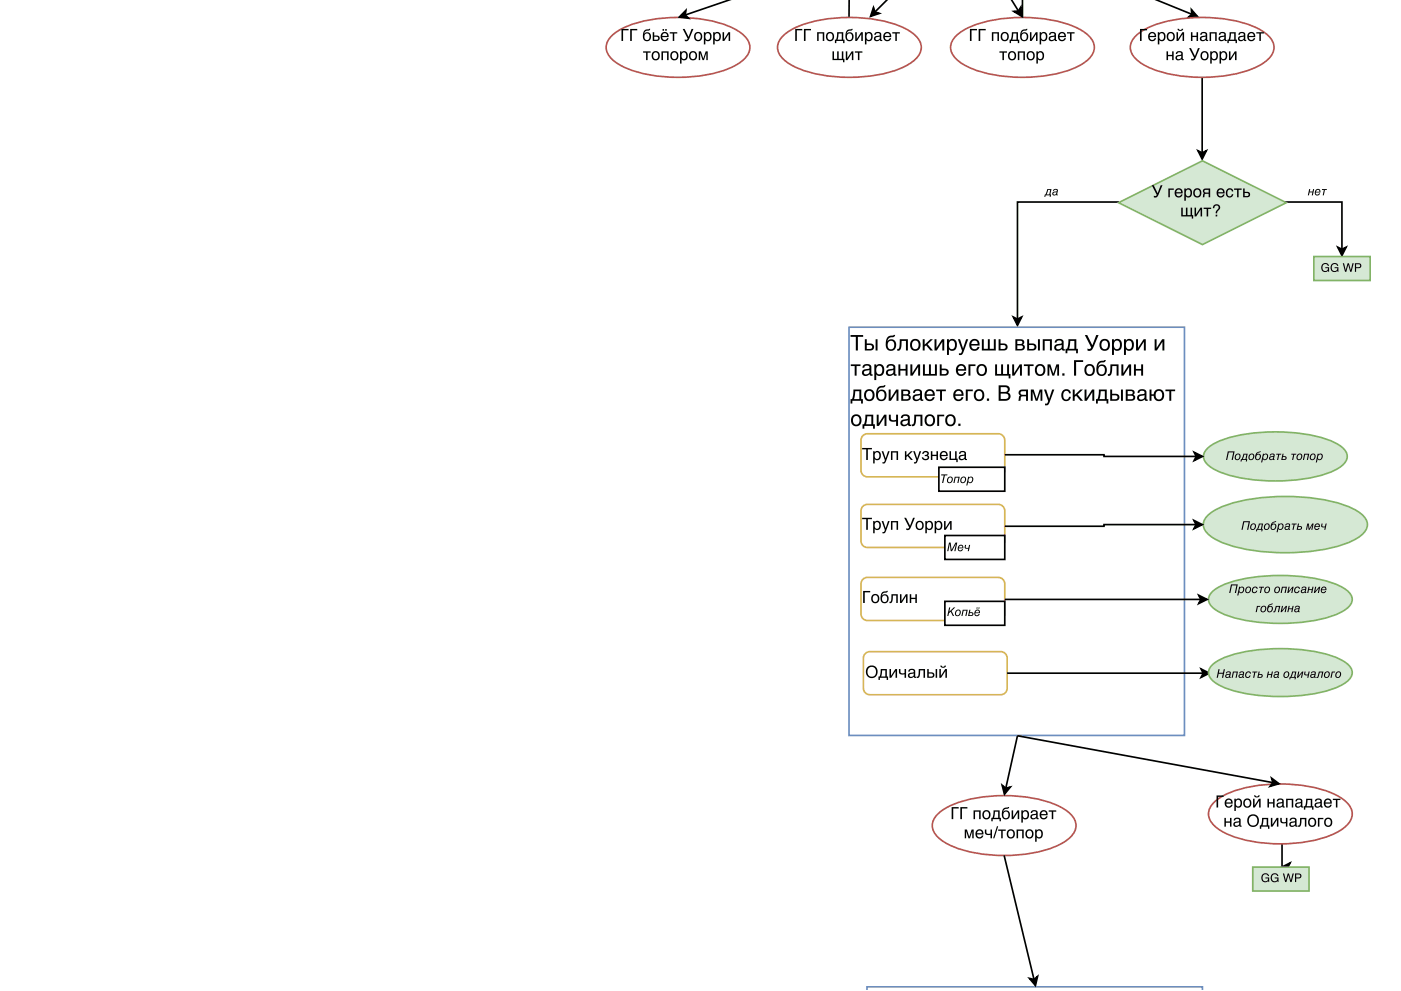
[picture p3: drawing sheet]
<svg xmlns="http://www.w3.org/2000/svg" width="297mm" height="210mm" viewBox="0 0 297 210" stroke-linecap="round" stroke-linejoin="round" font-family="sans-serif">
<g fill="none" stroke="#000" stroke-width=".35">
<path d="M154.7 -.1l-9.4 3.3M180 0v3.6M188.1 -.1l-2.6 2.6M214.5 -.1l1.4 2.4M216.8 0v3.7M245.1 -.1l7.6 3.1M145.4 2.2l-.1 1 .7 .7-2-.3zM185.2 1.6l.3 .9 1 .3-1.9 .7zM214.9 2.4l1-.1 .6-.8 .1 2zM252.6 2l1.3 1.5-2 .2 .8-.7zM254.9 16.4v16M254 32l.9 .4 .9-.4-.9 1.8z"/>
<path d="M237.2 42.9h-21.5v24.8M272.4 42.9h12.1v10M283.6 52.4l.9 .5 .9-.5-.9 1.8zM214.8 67.3l.9 .4 .9-.4-.9 1.7z"/>
</g>
<path d="M129.4 7.9a15.7 15.7 0 0 1 9.2-3.8 30.9 30.9 0 0 1 17 2 5.1 5.1 0 0 1 3.4 4 5.1 5.1 0 0 1-3.4 3.9 31.2 31.2 0 0 1-20 1.4 12.5 12.5 0 0 1-6.2-3.2 3 3 0 0 1 0-4.3zM165.7 7.9a15.7 15.7 0 0 1 9.3-3.8 30.9 30.9 0 0 1 17 2 5.1 5.1 0 0 1 3.3 4 5.1 5.1 0 0 1-3.3 3.9 31.2 31.2 0 0 1-20.1 1.4 12.5 12.5 0 0 1-6.2-3.2 3 3 0 0 1 0-4.3zM202.4 7.9a15.7 15.7 0 0 1 9.2-3.8 30.9 30.9 0 0 1 17.1 2 5.1 5.1 0 0 1 3.3 4 5.1 5.1 0 0 1-3.3 3.9 31.2 31.2 0 0 1-20.1 1.4 12.5 12.5 0 0 1-6.2-3.2 3 3 0 0 1 0-4.3zM240.5 7.9a15.7 15.7 0 0 1 9.2-3.8 30.9 30.9 0 0 1 17.1 2 5.1 5.1 0 0 1 3.3 4 5.1 5.1 0 0 1-3.3 3.9 31.2 31.2 0 0 1-20.1 1.4 12.5 12.5 0 0 1-6.2-3.2 3 3 0 0 1 0-4.3z" fill="none" stroke="#b85450" stroke-width=".35"/>
<g fill="#000">
<path d="M145.4 2.2l-.1 1 .7 .7-2-.3zM185.2 1.6l.3 .9 1 .3-1.9 .7zM214.9 2.4l1-.1 .6-.8 .1 2zM252.6 2l1.3 1.5-2 .2 .8-.7zM254 32l.9 .4 .9-.4-.9 1.8zM283.6 52.4l.9 .5 .9-.5-.9 1.8zM214.8 67.3l.9 .4 .9-.4-.9 1.7z"/>
<path d="M131.8 6.1h1.5v.3h-1.2v2.3h-.3zM133.6 6.1h1.5v.3h-1.1v2.3h-.4zM136.7 6.4l.9-.3 .2 .1a.72 .72 0 0 1-.8 .4l-.4 .6a.86 .86 0 0 1 1.2-.2 .86 .86 0 0 1 .1 1.2 .91 .91 0 0 1-1.2 .4 .91 .91 0 0 1-.4-1.2zM136.8 7.2a.64 .64 0 0 0-.1 1 .64 .64 0 0 0 .9 0 .66 .66 0 0 0 0-.8 .66 .66 0 0 0-.8-.2zM138.4 6.8h.3v.7h.5a.58 .58 0 0 1 .7 .6 .58 .58 0 0 1-.7 .6h-.8zM138.7 7.8v.6h.5a.33 .33 0 0 0 .4-.3 .33 .33 0 0 0-.5-.3zM140.4 7l.1-.1a.86 .86 0 0 1 1 .1 .86 .86 0 0 1 .3 .9h-1.4a.53 .53 0 0 0 .4 .6 .53 .53 0 0 0 .6-.4h.3a.9 .9 0 0 1-1.2 .5 .9 .9 0 0 1-.4-1.3zM140.6 7.2l-.2 .4h1a.51 .51 0 0 0-.2-.5 .51 .51 0 0 0-.6 .1zM140.5 6.2h.3v.3h-.3zM141 6.2h.4v.3h-.4zM142 6.8h1.6v.3h-.6v1.6h-.4v-1.6h-.6zM144.7 6.1h.4l.9 1.7 .6-1.7h.4l-.8 1.9a.72 .72 0 0 1-1 .7v-.3a.38 .38 0 0 0 .6-.2zM147.7 7.2a.66 .66 0 0 0-.2 .9 .66 .66 0 0 0 .9 .2l.1-.3a.63 .63 0 0 0 0-.7 .63 .63 0 0 0-.8-.1zM147.4 7a.92 .92 0 0 1 1.2 .1 .92 .92 0 0 1 0 1.3 .92 .92 0 0 1-1.2 .1 1.25 1.25 0 0 1 0-1.5zM149.2 6.8h.3v.3a.77 .77 0 0 1 1.1-.2 .77 .77 0 0 1 .3 1 .75 .75 0 0 1-.5 .8 .75 .75 0 0 1-.9-.2v.9h-.3zM149.7 7.2a.67 .67 0 0 0-.2 .8 .67 .67 0 0 0 .9 .4 .67 .67 0 0 0 .2-.9 .67 .67 0 0 0-.9-.3zM151.2 6.8h.3v.3a.77 .77 0 0 1 1-.2 .77 .77 0 0 1 .3 1 .75 .75 0 0 1-.4 .8 .75 .75 0 0 1-.9-.2v.9h-.3zM151.7 7.2a.67 .67 0 0 0-.2 .8 .67 .67 0 0 0 .8 .4 .67 .67 0 0 0 .2-.9 .67 .67 0 0 0-.8-.3zM153.2 6.8h.3v1.5l.9-1.5h.4v1.9h-.3v-1.4l-.9 1.4h-.4z"/>
<path d="M136.3 10.9h1.6v.3h-.6v1.6h-.3v-1.6h-.7zM138.7 11.2a.66 .66 0 0 0-.2 1 .66 .66 0 0 0 .9 .1l.1-.2a.63 .63 0 0 0 0-.8 .63 .63 0 0 0-.8-.1zM138.4 11.1a.92 .92 0 0 1 1.2 .1 .92 .92 0 0 1 0 1.3 .92 .92 0 0 1-1.2 0 1.25 1.25 0 0 1 0-1.4zM140.2 10.9h1.6v1.9h-.4v-1.6h-.8v1.6h-.4zM142.6 11.2a.66 .66 0 0 0-.1 1 .66 .66 0 0 0 .9 .1l.1-.2a.63 .63 0 0 0-.1-.8 .63 .63 0 0 0-.8-.1zM142.3 11.1a.92 .92 0 0 1 1.3 .1 .92 .92 0 0 1 0 1.3 .92 .92 0 0 1-1.3 0 1.25 1.25 0 0 1 0-1.4zM144.2 10.9h.3v.3a.77 .77 0 0 1 1-.3 .77 .77 0 0 1 .3 1 .75 .75 0 0 1-.4 .8 .75 .75 0 0 1-.9-.2v1h-.3zM144.7 11.2a.67 .67 0 0 0-.2 .9 .67 .67 0 0 0 .8 .3 .67 .67 0 0 0 .2-.8 .67 .67 0 0 0-.8-.4zM146.6 11.2a.66 .66 0 0 0-.2 1 .66 .66 0 0 0 .9 .1l.1-.2a.63 .63 0 0 0 0-.8 .63 .63 0 0 0-.8-.1zM146.3 11.1a.92 .92 0 0 1 1.2 .1 .92 .92 0 0 1 0 1.3 .92 .92 0 0 1-1.2 0 1.25 1.25 0 0 1 0-1.4zM148.2 10.9h.4l.5 1.5 .5-1.5h.5v1.9h-.3v-1.5l-.5 1.5h-.4l-.4-1.5v1.5h-.3z"/>
<path d="M168.6 6.1h1.5v.3h-1.2v2.3h-.3zM170.4 6.1h1.5v.3h-1.1v2.3h-.4zM173.2 6.8h1.6v1.9h-.4v-1.6h-.8v1.6h-.4zM175.7 7.2a.66 .66 0 0 0-.2 .9 .66 .66 0 0 0 .9 .2l.1-.3a.63 .63 0 0 0-.1-.7 .63 .63 0 0 0-.7-.1zM175.3 7a.92 .92 0 0 1 1.3 .1 .92 .92 0 0 1 0 1.3 .92 .92 0 0 1-1.3 .1 1.25 1.25 0 0 1 0-1.5zM177.5 6.8h1.3v1.6h.3v.7h-.3v-.4h-1.5v.4h-.3v-.7h.3v-.2zM177.8 7.1l-.2 1.3h.9v-1.3zM179.6 6.4l1-.3 .2 .1a.72 .72 0 0 1-.9 .4l-.4 .6a.86 .86 0 0 1 1.2-.2 .86 .86 0 0 1 .2 1.2 .91 .91 0 0 1-1.2 .4 .91 .91 0 0 1-.4-1.2zM179.8 7.2a.64 .64 0 0 0-.2 1 .64 .64 0 0 0 1 0 .66 .66 0 0 0-.1-.8 .66 .66 0 0 0-.7-.2zM181.3 6.8h.3v1.5l1-1.5h.3v1.9h-.3v-1.4l-.9 1.4h-.4zM183.4 6.8h.3v.3a.77 .77 0 0 1 1-.2 .77 .77 0 0 1 .3 1 .75 .75 0 0 1-.4 .8 .75 .75 0 0 1-.9-.2v.9h-.3zM183.9 7.2a.67 .67 0 0 0-.2 .8 .67 .67 0 0 0 .8 .4 .67 .67 0 0 0 .2-.9 .67 .67 0 0 0-.8-.3zM185.5 7l.5-.2a.67 .67 0 0 1 .8 .5l.1 1.1 .2 .1v.2h-.4l-.2-.3a.61 .61 0 0 1-1 .3 .61 .61 0 0 1 .2-1.1l.8-.1a.42 .42 0 0 0-.4-.5 .42 .42 0 0 0-.4 .4h-.3zM185.7 8a.43 .43 0 0 0 .4 .5 .43 .43 0 0 0 .4-.5v-.3zM187.5 7l.2-.1a.86 .86 0 0 1 1 .1 .86 .86 0 0 1 .3 .9h-1.4a.53 .53 0 0 0 .4 .6 .53 .53 0 0 0 .6-.4h.3a.9 .9 0 0 1-1.2 .5 .9 .9 0 0 1-.4-1.3zM187.8 7.2l-.2 .4h1a.51 .51 0 0 0-.3-.5 .51 .51 0 0 0-.5 .1zM189.2 6.8h1.6v.3h-.7v1.6h-.3v-1.6h-.6z"/>
<path d="M176.5 10.9h.3v1.6h.7v-1.6h.3v1.6h.7v-1.6h.3v1.6h.2v.7h-.3v-.4h-2.2zM179.3 10.9h.3v1.4l1-1.4h.3v1.9h-.3v-1.5l-.9 1.5h-.4zM181.3 10.9h1.6v.3h-.7v1.6h-.3v-1.6h-.6z"/>
<path d="M205.6 6.1h1.5v.3h-1.1v2.3h-.4zM207.5 6.1h1.5v.3h-1.2v2.3h-.3zM210.3 6.8h1.5v1.9h-.3v-1.6h-.9v1.6h-.3zM212.7 7.2a.66 .66 0 0 0-.2 .9 .66 .66 0 0 0 .9 .2l.1-.3a.63 .63 0 0 0 0-.7 .63 .63 0 0 0-.8-.1zM212.4 7a.92 .92 0 0 1 1.2 .1 .92 .92 0 0 1 0 1.3 .92 .92 0 0 1-1.2 .1 1.25 1.25 0 0 1 0-1.5zM214.5 6.8h1.3v1.6h.3v.7h-.3v-.4h-1.4v.4h-.3v-.7h.2l.1-.2zM214.8 7.1l-.2 1.3h.9v-1.3zM216.7 6.4l.9-.3 .2 .1a.72 .72 0 0 1-.8 .4l-.4 .6a.86 .86 0 0 1 1.2-.2 .86 .86 0 0 1 .1 1.2 .91 .91 0 0 1-1.2 .4 .91 .91 0 0 1-.4-1.2zM216.8 7.2a.64 .64 0 0 0-.2 1 .64 .64 0 0 0 1 0 .66 .66 0 0 0 0-.8 .66 .66 0 0 0-.8-.2zM218.4 6.8h.3v1.5l.9-1.5h.4v1.9h-.3v-1.4l-1 1.4h-.3zM220.4 6.8h.3v.3a.77 .77 0 0 1 1.1-.2 .77 .77 0 0 1 .3 1 .75 .75 0 0 1-.5 .8 .75 .75 0 0 1-.9-.2v.9h-.3zM220.9 7.2a.67 .67 0 0 0-.2 .8 .67 .67 0 0 0 .8 .4 .67 .67 0 0 0 .3-.9 .67 .67 0 0 0-.9-.3zM222.5 7l.5-.2a.67 .67 0 0 1 .9 .5v1.1l.2 .1v.2h-.4l-.1-.3a.61 .61 0 0 1-1 .3 .61 .61 0 0 1 .2-1.1l.7-.1a.42 .42 0 0 0-.3-.5 .42 .42 0 0 0-.5 .4h-.3zM222.7 8a.43 .43 0 0 0 .4 .5 .43 .43 0 0 0 .5-.5v-.3zM224.6 7l.2-.1a.86 .86 0 0 1 .9 .1 .86 .86 0 0 1 .3 .9h-1.4a.53 .53 0 0 0 .5 .6 .53 .53 0 0 0 .6-.4h.3a.9 .9 0 0 1-1.3 .5 .9 .9 0 0 1-.3-1.3zM224.8 7.2l-.2 .4h1.1a.51 .51 0 0 0-.3-.5 .51 .51 0 0 0-.6 .1zM226.2 6.8h1.6v.3h-.6v1.6h-.3v-1.6h-.7z"/>
<path d="M211.9 10.9h1.6v.3h-.6v1.6h-.4v-1.6h-.6zM214.2 11.2a.66 .66 0 0 0-.2 1 .66 .66 0 0 0 1 .1l.1-.2a.63 .63 0 0 0-.1-.8 .63 .63 0 0 0-.8-.1zM213.9 11.1a.92 .92 0 0 1 1.3 .1 .92 .92 0 0 1 0 1.3 .92 .92 0 0 1-1.3 0 1.25 1.25 0 0 1 0-1.4zM215.8 10.9h1.5v1.9h-.3v-1.6h-.9v1.6h-.3zM218.2 11.2a.66 .66 0 0 0-.2 1 .66 .66 0 0 0 .9 .1l.1-.2a.63 .63 0 0 0 0-.8 .63 .63 0 0 0-.8-.1zM217.9 11.1a.92 .92 0 0 1 1.2 .1 .92 .92 0 0 1 0 1.3 .92 .92 0 0 1-1.2 0 1.25 1.25 0 0 1 0-1.4zM219.7 10.9h.3v.3a.77 .77 0 0 1 1.1-.3 .77 .77 0 0 1 .3 1 .75 .75 0 0 1-.5 .8 .75 .75 0 0 1-.9-.2v1h-.3zM220.2 11.2a.67 .67 0 0 0-.2 .9 .67 .67 0 0 0 .9 .3 .67 .67 0 0 0 .2-.8 .67 .67 0 0 0-.9-.4z"/>
<path d="M241.7 6.1h1.5v.3h-1.2v2.3h-.3zM243.7 7l.2-.1a.86 .86 0 0 1 .9 .1 .86 .86 0 0 1 .3 .9h-1.3a.53 .53 0 0 0 .4 .6 .53 .53 0 0 0 .6-.4h.3a.9 .9 0 0 1-1.3 .5 .9 .9 0 0 1-.3-1.3zM243.9 7.2l-.1 .4h1a.51 .51 0 0 0-.3-.5 .51 .51 0 0 0-.6 .1zM245.5 6.8h.3v.3a.77 .77 0 0 1 1-.2 .77 .77 0 0 1 .3 1 .75 .75 0 0 1-.4 .8 .75 .75 0 0 1-.9-.2v.9h-.3zM246 7.2a.67 .67 0 0 0-.2 .8 .67 .67 0 0 0 .8 .4 .67 .67 0 0 0 .2-.9 .67 .67 0 0 0-.8-.3zM247.9 7.2a.66 .66 0 0 0-.2 .9 .66 .66 0 0 0 .9 .2l.1-.3a.63 .63 0 0 0 0-.7 .63 .63 0 0 0-.8-.1zM247.6 7a.92 .92 0 0 1 1.2 .1 .92 .92 0 0 1 0 1.3 .92 .92 0 0 1-1.2 .1 1.25 1.25 0 0 1 0-1.5zM249.7 6.1h.2a.31 .31 0 0 0 .4 .3 .31 .31 0 0 0 .3-.3h.3a.62 .62 0 0 1-.6 .5 .62 .62 0 0 1-.6-.5zM249.4 6.8h.4v1.5l.9-1.5h.4v1.9h-.4v-1.4l-.9 1.4h-.4zM252.5 6.8h.3v.8h.9v-.8h.3v1.9h-.3v-.8h-.9v.8h-.3zM254.6 7l.5-.2a.67 .67 0 0 1 .8 .5l.1 1.1 .2 .1v.2h-.4l-.2-.3a.61 .61 0 0 1-1 .3 .61 .61 0 0 1 .2-1.1l.8-.1a.42 .42 0 0 0-.4-.5 .42 .42 0 0 0-.4 .4h-.3zM254.8 8a.43 .43 0 0 0 .4 .5 .43 .43 0 0 0 .4-.5v-.3zM256.5 6.8h1.5v1.9h-.4v-1.6h-.8v1.6h-.3zM258.6 7l.4-.2a.67 .67 0 0 1 .9 .5v1.1l.2 .1v.2h-.4l-.1-.3a.61 .61 0 0 1-1 .3 .61 .61 0 0 1 .2-1.1l.7-.1a.42 .42 0 0 0-.3-.5 .42 .42 0 0 0-.5 .4h-.3zM258.7 8a.43 .43 0 0 0 .4 .5 .43 .43 0 0 0 .5-.5v-.3zM260.7 6.8h1.3v1.6h.3v.7h-.3v-.4h-1.5v.4h-.3v-.7h.3v-.2zM261 7.1l-.2 1.3h.9v-1.3zM262.7 7l.5-.2a.67 .67 0 0 1 .8 .5v1.1l.2 .1v.2h-.3l-.2-.3a.61 .61 0 0 1-1 .3 .61 .61 0 0 1 .2-1.1l.8-.1a.42 .42 0 0 0-.4-.5 .42 .42 0 0 0-.4 .4h-.3zM262.9 8a.43 .43 0 0 0 .4 .5 .43 .43 0 0 0 .4-.5v-.3zM264.7 7l.2-.1a.86 .86 0 0 1 1 .1 .86 .86 0 0 1 .2 .9h-1.3a.53 .53 0 0 0 .4 .6 .53 .53 0 0 0 .6-.4h.3a.9 .9 0 0 1-1.2 .5 .9 .9 0 0 1-.4-1.3zM264.9 7.2l-.1 .4h1a.51 .51 0 0 0-.3-.5 .51 .51 0 0 0-.6 .1zM266.4 6.8h1.6v.3h-.7v1.6h-.3v-1.6h-.6z"/>
<path d="M247.3 10.9h.3v.7h.9v-.7h.3v1.9h-.3v-.9h-.9v.9h-.3zM249.4 11.1l.5-.3a.67 .67 0 0 1 .9 .6v1.1h.2v.3l-.4-.1-.1-.2a.61 .61 0 0 1-1 .2 .61 .61 0 0 1 .2-1l.7-.1a.42 .42 0 0 0-.3-.5 .42 .42 0 0 0-.5 .4h-.3zM249.6 12.1a.43 .43 0 0 0 .4 .5 .43 .43 0 0 0 .5-.5v-.3zM252.1 10.2h.4l.9 1.7 .6-1.7h.4l-.8 1.9a.72 .72 0 0 1-1.1 .6v-.3a.38 .38 0 0 0 .7-.2zM255.1 11.2a.66 .66 0 0 0-.2 1 .66 .66 0 0 0 .9 .1l.1-.2a.63 .63 0 0 0-.1-.8 .63 .63 0 0 0-.7-.1zM254.8 11.1a.92 .92 0 0 1 1.2 .1 .92 .92 0 0 1 0 1.3 .92 .92 0 0 1-1.2 0 1.25 1.25 0 0 1 0-1.4zM256.6 10.9h.3v.3a.77 .77 0 0 1 1-.3 .77 .77 0 0 1 .3 1 .75 .75 0 0 1-.4 .8 .75 .75 0 0 1-.9-.2v1h-.3zM257.1 11.2a.67 .67 0 0 0-.2 .9 .67 .67 0 0 0 .8 .3 .67 .67 0 0 0 .2-.8 .67 .67 0 0 0-.8-.4zM258.6 10.9h.3v.3a.77 .77 0 0 1 1-.3 .77 .77 0 0 1 .3 1 .75 .75 0 0 1-.4 .8 .75 .75 0 0 1-.9-.2v1h-.3zM259.1 11.2a.67 .67 0 0 0-.2 .9 .67 .67 0 0 0 .8 .3 .67 .67 0 0 0 .2-.8 .67 .67 0 0 0-.8-.4zM260.6 10.9h.3v1.4l.9-1.4h.4v1.9h-.4v-1.5l-.9 1.5h-.3z"/>
</g>
<path d="M237.2 43l17.7-8.9 17.8 8.9-17.8 8.9z" fill="#d5e8d4"/>
<path d="M237.2 43l17.7-8.9 17.8 8.9-17.8 8.9z" fill="none" stroke="#82b366" stroke-width=".35"/>
<g fill="#000">
<path d="M244.2 39.3h.4l.8 1.7 .7-1.7h.4l-.8 1.9a.72 .72 0 0 1-1.1 .6v-.3a.38 .38 0 0 0 .7-.2zM247.7 40h1.2v.3h-.9v1.6h-.3zM249.3 40.2l.2-.2a.86 .86 0 0 1 1 .1 .86 .86 0 0 1 .2 .9h-1.3a.53 .53 0 0 0 .4 .6 .53 .53 0 0 0 .6-.3h.3a.9 .9 0 0 1-1.2 .5 .9 .9 0 0 1-.4-1.3zM249.5 40.4l-.1 .4h1a.51 .51 0 0 0-.3-.5 .51 .51 0 0 0-.6 .1zM251.1 40h.3v.2a.77 .77 0 0 1 1-.2 .77 .77 0 0 1 .3 1 .75 .75 0 0 1-.4 .8 .75 .75 0 0 1-.9-.2v1h-.3zM251.6 40.3a.67 .67 0 0 0-.2 .9 .67 .67 0 0 0 .8 .3 .67 .67 0 0 0 .2-.9 .67 .67 0 0 0-.8-.3zM253.5 40.3a.66 .66 0 0 0-.2 1 .66 .66 0 0 0 1 .1l.1-.2a.63 .63 0 0 0-.1-.8 .63 .63 0 0 0-.8-.1zM253.2 40.2a.92 .92 0 0 1 1.3 .1 .92 .92 0 0 1 0 1.3 .92 .92 0 0 1-1.3 0 1.25 1.25 0 0 1 0-1.4zM255.2 40.2l.3-.2h1.1v1.9h-.3v-.8l-.8 .1-.2 .7h-.3l.1-.8 .2-.1a.5 .5 0 0 1-.1-.8zM255.4 40.4l.1 .4 .8 .1v-.6zM258.2 40.2l.2-.2a.86 .86 0 0 1 1 .1 .86 .86 0 0 1 .2 .9h-1.3a.53 .53 0 0 0 .4 .6 .53 .53 0 0 0 .6-.3h.3a.9 .9 0 0 1-1.2 .5 .9 .9 0 0 1-.4-1.3zM258.4 40.4l-.1 .4h1a.51 .51 0 0 0-.3-.5 .51 .51 0 0 0-.6 .1zM260.1 40.2a.74 .74 0 0 1 .9-.3 .74 .74 0 0 1 .5 .7h-.3a.51 .51 0 0 0-.7-.3 .51 .51 0 0 0-.3 .7 .5 .5 0 0 0 .4 .6 .5 .5 0 0 0 .6-.4h.3a.83 .83 0 0 1-1.1 .7 .83 .83 0 0 1-.5-1.2zM261.6 40h1.6v.3h-.6v1.6h-.3v-1.6h-.7zM263.6 40h.3v.7h.5a.58 .58 0 0 1 .7 .6 .58 .58 0 0 1-.7 .6h-.8zM263.9 41v.6h.4a.33 .33 0 0 0 .4-.3 .33 .33 0 0 0-.4-.3z"/>
<path d="M250.4 44.1h.4v1.5h.6v-1.5h.4v1.5h.6v-1.5h.3v1.5h.3v.8h-.3v-.5h-2.3zM253.3 44.1h.3v1.4l.9-1.4h.4v1.8h-.3v-1.4l-1 1.4h-.3zM255.2 44.1h1.6v.2h-.6v1.6h-.4v-1.6h-.6zM257.7 45.6h.4v.3h-.4zM257.4 43.6a.78 .78 0 0 1 1.2 .1 .78 .78 0 0 1-.4 1.1l-.1 .5h-.4l.2-.6a.56 .56 0 0 0 .5-.5 .56 .56 0 0 0-.5-.6l-.3 .1-.1 .5h-.3z"/>
<path d="M277.6 40.1h.2l-.1 .5h.6l.1-.5h.2l-.3 1.3h-.2l.2-.6h-.7l-.1 .6h-.2zM279.2 40.4l-.2 .3h.7l-.1-.4zM279 40.3a.57 .57 0 0 1 .7-.1 .57 .57 0 0 1 .2 .6h-.9a.36 .36 0 0 0 .2 .5 .36 .36 0 0 0 .5-.3h.2a.63 .63 0 0 1-1 .3 .63 .63 0 0 1 .1-1zM280.3 40.1h1v.2h-.4l-.2 1.1h-.3l.3-1.1h-.4z"/>
</g>
<path d="M278.6 54.4h11.9v5.1h-11.9z" fill="#d5e8d4"/>
<path d="M278.6 54.4h11.9v5.1h-11.9z" fill="none" stroke="#82b366" stroke-width=".35"/>
<g fill="#000">
<path d="M280.4 56.1a.81 .81 0 0 1 1.4 .3h-.3a.66 .66 0 0 0-.9-.2 .66 .66 0 0 0-.2 1 .58 .58 0 0 0 .7 .3 .58 .58 0 0 0 .5-.6h-.6v-.2h.8v1h-.2v-.3a.89 .89 0 0 1-1.3 .1 .89 .89 0 0 1-.1-1.2zM282.4 56.1a.81 .81 0 0 1 1.3 .3h-.2a.66 .66 0 0 0-1-.2 .66 .66 0 0 0-.1 1 .58 .58 0 0 0 .7 .3 .58 .58 0 0 0 .4-.6h-.5v-.2h.8v1h-.2l-.1-.3a.89 .89 0 0 1-1.2 .1 .89 .89 0 0 1-.1-1.2zM284.7 55.9h.3l.3 1.4 .4-1.4h.3l.4 1.4 .3-1.4h.3l-.5 1.8h-.2l-.4-1.5-.5 1.5h-.2zM287.3 55.9h.8a.53 .53 0 0 1 .5 .5 .53 .53 0 0 1-.5 .5h-.6v.8h-.2zM287.5 56.1v.6h.5a.32 .32 0 0 0 .4-.3 .32 .32 0 0 0-.4-.3z"/>
<path d="M182.8 95h2.1v.3h-.9v2.3h-.3v-2.3h-.9zM185.1 95.7h.3v.3a.77 .77 0 0 1 1.1-.2 .77 .77 0 0 1 .3 1 .75 .75 0 0 1-.5 .8 .75 .75 0 0 1-.9-.2v.9h-.3zM185.6 96.1a.67 .67 0 0 0-.2 .8 .67 .67 0 0 0 .9 .4 .67 .67 0 0 0 .2-.9 .67 .67 0 0 0-.9-.3zM186.9 95.7h.4l.5 1.5 .5-1.5h.3l-.7 2a.63 .63 0 0 1-.8 .6v-.3h.3l.2-.4zM188.9 95.7h1.5v1.9h-.3v-1.6h-.9v1.6h-.3zM191.9 95.7h.3v.9l.9-.9h.4l-.8 .9 .9 1h-.5l-.7-.9-.2 .2v.7h-.3zM193.6 95.7h.4l.5 1.5 .5-1.5h.3l-.7 2a.63 .63 0 0 1-.8 .6v-.3h.3l.2-.4zM195.7 95.9a.6 .6 0 0 1 .9-.2 .6 .6 0 0 1 .1 .9 .56 .56 0 0 1 .3 .7 .56 .56 0 0 1-.8 .3 .72 .72 0 0 1-.8-.6h.4a.43 .43 0 0 0 .5 .4 .43 .43 0 0 0 .3-.6h-.5v-.3a.35 .35 0 0 0 .5-.1 .35 .35 0 0 0-.2-.5 .35 .35 0 0 0-.5 .2l-.1 .2h-.3zM197.4 95.7h.3v.8h.8v-.8h.4v1.9h-.4v-.8h-.8v.8h-.3zM199.5 95.9l.2-.1a.86 .86 0 0 1 1 .1 .86 .86 0 0 1 .2 .9h-1.3a.53 .53 0 0 0 .4 .6 .53 .53 0 0 0 .6-.4h.3a.9 .9 0 0 1-1.2 .5 .9 .9 0 0 1-.4-1.3zM199.7 96.1l-.1 .4h1a.51 .51 0 0 0-.3-.5 .51 .51 0 0 0-.6 .1zM201.3 95.7h.3v1.6h.9v-1.6h.3v1.6h.3v.7h-.3v-.4h-1.5zM203.5 95.9l.4-.2a.67 .67 0 0 1 .9 .5v1.1l.2 .1v.2h-.4l-.1-.3a.61 .61 0 0 1-1 .3 .61 .61 0 0 1 .2-1.1l.8-.1a.42 .42 0 0 0-.4-.5 .42 .42 0 0 0-.5 .4h-.3zM203.6 96.9a.43 .43 0 0 0 .4 .5 .43 .43 0 0 0 .5-.5v-.3z"/>
</g>
<path d="M180 69.4h71.1v86.6h-71.1z" fill="none" stroke="#6c8ebf" stroke-width=".35"/>
<path d="M182.8 92.6l.7-.5 .4-.1h27.8a1.37 1.37 0 0 1 1.3 1.4v6.4a1.37 1.37 0 0 1-1.3 1.4h-27.8a1.37 1.37 0 0 1-1.4-1.4v-6.4z" fill="none" stroke="#d6b656" stroke-width=".35"/>
<path d="M199.1 99.1h13.9v5.1h-13.9z" fill="#fff"/>
<path d="M199.1 99.1h13.9v5.1h-13.9z" fill="none" stroke="#000" stroke-width=".35"/>
<g fill="#000">
<path d="M182.8 109.9h2.1v.3h-.9v2.2h-.3v-2.2h-.9zM185.1 110.5h.3v.3a.77 .77 0 0 1 1.1-.2 .77 .77 0 0 1 .3 1 .75 .75 0 0 1-.5 .8 .75 .75 0 0 1-.9-.2v.9h-.3zM185.6 110.9a.67 .67 0 0 0-.2 .9 .67 .67 0 0 0 .9 .3 .67 .67 0 0 0 .2-.9 .67 .67 0 0 0-.9-.3zM186.9 110.5h.4l.5 1.6 .5-1.6h.3l-.7 2a.63 .63 0 0 1-.8 .6v-.2l.3-.1 .2-.3zM188.9 110.5h1.5v1.9h-.3v-1.6h-.9v1.6h-.3zM191.7 109.9h.4l.8 1.6 .7-1.6h.4l-.8 1.9a.72 .72 0 0 1-1.1 .6v-.3a.38 .38 0 0 0 .7-.2zM194.7 110.9a.66 .66 0 0 0-.2 .9 .66 .66 0 0 0 .9 .2l.1-.2a.63 .63 0 0 0-.1-.8 .63 .63 0 0 0-.7-.1zM194.3 110.8a.92 .92 0 0 1 1.3 .1 .92 .92 0 0 1 0 1.2 .92 .92 0 0 1-1.3 .1 1.25 1.25 0 0 1 0-1.4zM196.2 110.5h.3v.3a.77 .77 0 0 1 1-.2 .77 .77 0 0 1 .3 1 .75 .75 0 0 1-.4 .8 .75 .75 0 0 1-.9-.2v.9h-.3zM196.7 110.9a.67 .67 0 0 0-.2 .9 .67 .67 0 0 0 .8 .3 .67 .67 0 0 0 .2-.9 .67 .67 0 0 0-.8-.3zM198.2 110.5h.3v.3a.77 .77 0 0 1 1-.2 .77 .77 0 0 1 .3 1 .75 .75 0 0 1-.4 .8 .75 .75 0 0 1-.9-.2v.9h-.3zM198.7 110.9a.67 .67 0 0 0-.2 .9 .67 .67 0 0 0 .8 .3 .67 .67 0 0 0 .2-.9 .67 .67 0 0 0-.8-.3zM200.2 110.5h.3v1.5l.9-1.5h.4v1.9h-.4v-1.4l-.9 1.4h-.3z"/>
<path d="M199.6 100.7h1.3l-.1 .2h-.5l-.3 1.6h-.3l.4-1.6h-.6zM201.2 101.4a.45 .45 0 0 0-.2 .6 .45 .45 0 0 0 .6 .2 .46 .46 0 0 0 .2-.6 .46 .46 0 0 0-.5-.2zM201 101.3a.67 .67 0 0 1 1 .3 .67 .67 0 0 1-.6 .9 .66 .66 0 0 1-.6-.4 .66 .66 0 0 1 .2-.8zM202.4 101.1h1.1l-.3 1.4h-.2l.2-1.2h-.6l-.2 1.2h-.3zM204 101.4a.45 .45 0 0 0-.2 .6 .45 .45 0 0 0 .6 .2 .46 .46 0 0 0 .2-.6 .46 .46 0 0 0-.5-.2zM203.8 101.3a.67 .67 0 0 1 1.1 .3 .67 .67 0 0 1-.7 .9 .66 .66 0 0 1-.6-.4 .66 .66 0 0 1 .2-.8zM205.3 101.1h.2l-.1 .2a.58 .58 0 0 1 .9 0 .58 .58 0 0 1-.1 .9 .54 .54 0 0 1-.9 .1l-.2 .7h-.2zM205.5 101.4a.44 .44 0 0 0-.2 .7 .44 .44 0 0 0 .7 0 .43 .43 0 0 0 .1-.5 .43 .43 0 0 0-.6-.2z"/>
</g>
<path d="M182.8 107.6l.7-.5 .4-.1h27.8a1.37 1.37 0 0 1 1.3 1.4v6.4a1.37 1.37 0 0 1-1.3 1.4h-27.8a1.37 1.37 0 0 1-1.4-1.4v-6.4z" fill="none" stroke="#d6b656" stroke-width=".35"/>
<path d="M200.3 113.6h12.7v5.1h-12.7z" fill="#fff"/>
<path d="M200.3 113.6h12.7v5.1h-12.7z" fill="none" stroke="#000" stroke-width=".35"/>
<g fill="#000">
<path d="M201.2 115.1h.4l.1 1.6 .9-1.6h.4l-.4 1.8h-.3l.4-1.6-.9 1.6h-.2l-.2-1.5-.3 1.5h-.3zM203.5 115.9l-.2 .3h.7l-.1-.4zM203.3 115.8a.57 .57 0 0 1 .7-.1 .57 .57 0 0 1 .2 .6h-.9a.36 .36 0 0 0 .2 .5 .36 .36 0 0 0 .5-.3h.2a.63 .63 0 0 1-1 .3 .63 .63 0 0 1 .1-1zM204.6 115.6h.2v.3a.34 .34 0 0 0 .1 .3 .34 .34 0 0 0 .4 0l.2-.6h.2l-.3 1.3h-.2l.1-.5a.46 .46 0 0 1-.6 0 .46 .46 0 0 1-.1-.5z"/>
<path d="M183 125.4h1.5v.3h-1.2v2.2h-.3zM185.2 126.4a.66 .66 0 0 0-.2 .9 .66 .66 0 0 0 1 .2l.1-.2a.63 .63 0 0 0-.1-.8 .63 .63 0 0 0-.8-.1zM184.9 126.3a.92 .92 0 0 1 1.3 .1 .92 .92 0 0 1 0 1.2 .92 .92 0 0 1-1.3 .1 1.25 1.25 0 0 1 0-1.4zM187.1 125.7l.9-.3 .2 .1a.72 .72 0 0 1-.8 .3l-.4 .7a.86 .86 0 0 1 1.2-.2 .86 .86 0 0 1 .1 1.2 .91 .91 0 0 1-1.2 .4 .91 .91 0 0 1-.4-1.3zM187.2 126.5a.64 .64 0 0 0-.1 .9 .64 .64 0 0 0 .9 0 .66 .66 0 0 0 0-.8 .66 .66 0 0 0-.8-.1zM189 126.1h1.3v1.8h-.3v-1.6h-.7a1.69 1.69 0 0 1-.5 1.7l-.2-.1v-.2l.2-.1 .1-.2zM190.8 126.1h.3v1.4l1-1.4h.3v1.8h-.3v-1.4l-.9 1.4h-.4zM192.9 126.1h.3v.7h.9v-.7h.3v1.8h-.3v-.8h-.9v.8h-.3z"/>
</g>
<path d="M182.8 123.1l.7-.5 .4-.1h27.8a1.37 1.37 0 0 1 1.3 1.4v6.4a1.37 1.37 0 0 1-1.3 1.3h-27.8a1.37 1.37 0 0 1-1.4-1.3v-6.4z" fill="none" stroke="#d6b656" stroke-width=".35"/>
<path d="M200.3 127.6h12.7v5.1h-12.7z" fill="#fff"/>
<path d="M200.3 127.6h12.7v5.1h-12.7z" fill="none" stroke="#000" stroke-width=".35"/>
<g fill="#000">
<path d="M201.2 128.9h.3l-.2 .9 .9-.9h.3l-.8 .7 .6 1.1h-.3l-.4-.9-.4 .3-.1 .6h-.3z"/>
<path d="M202.9 129.6a.45 .45 0 0 0-.2 .6 .45 .45 0 0 0 .6 .2 .46 .46 0 0 0 .2-.5 .46 .46 0 0 0-.5-.3zM202.7 129.5a.67 .67 0 0 1 1 .4 .67 .67 0 0 1-.6 .8 .66 .66 0 0 1-.6-.4 .66 .66 0 0 1 .2-.8zM204.1 129.4h1.1l-.3 1.3h-.2l.2-1.1h-.6l-.2 1.1h-.3zM205.5 129.4h.3l-.2 .5h.4a.41 .41 0 0 1 .4 .4 .41 .41 0 0 1-.5 .4h-.7zM205.6 130.1l-.1 .4h.4a.23 .23 0 0 0 .3-.2 .23 .23 0 0 0-.3-.2zM207 129.6l-.2 .3h.8l-.2-.3zM206.8 129.5a.57 .57 0 0 1 .7-.1 .57 .57 0 0 1 .3 .7h-1a.36 .36 0 0 0 .2 .4 .36 .36 0 0 0 .5-.2h.2a.63 .63 0 0 1-1 .2 .63 .63 0 0 1 .1-1zM207.5 128.9h.2l-.1 .2h-.2zM207.1 128.9h.2l-.1 .2h-.2z"/>
</g>
<path d="M256.2 95a20 20 0 0 1 10.5-3.2 34.2 34.2 0 0 1 16.2 2.1 4.2 4.2 0 0 1 2.7 2.9 3.2 3.2 0 0 1-1.7 2.5 25.3 25.3 0 0 1-11.6 2.7 33.3 33.3 0 0 1-14.4-2.2 4.2 4.2 0 0 1-2.7-3l.1-.6z" fill="#d5e8d4"/>
<path d="M256.2 95a20 20 0 0 1 10.5-3.2 34.2 34.2 0 0 1 16.2 2.1 4.2 4.2 0 0 1 2.7 2.9 3.2 3.2 0 0 1-1.7 2.5 25.3 25.3 0 0 1-11.6 2.7 33.3 33.3 0 0 1-14.4-2.2 4.2 4.2 0 0 1-2.7-3l.1-.6z" fill="none" stroke="#82b366" stroke-width=".35"/>
<path d="M260.3 95.8h1.5l-.4 1.8h-.3l.4-1.6h-1l-.3 1.6h-.3zM262.2 96.5a.45 .45 0 0 0-.2 .6 .45 .45 0 0 0 .6 .2 .46 .46 0 0 0 .2-.5 .46 .46 0 0 0-.5-.3zM262 96.4a.67 .67 0 0 1 1 .3 .67 .67 0 0 1-.6 .9 .66 .66 0 0 1-.6-.4 .66 .66 0 0 1 .2-.8zM263.8 96.4l-.3 1h.6l.2-1zM263.6 96.3h.9l-.2 1.1h.2l-.2 .5h-.2l.1-.3h-.9l-.1 .3h-.2zM265.1 96.5a.45 .45 0 0 0-.2 .6 .45 .45 0 0 0 .6 .2 .46 .46 0 0 0 .2-.5 .46 .46 0 0 0-.5-.3zM264.9 96.4a.67 .67 0 0 1 1.1 .3 .67 .67 0 0 1-.7 .9 .66 .66 0 0 1-.6-.4 .66 .66 0 0 1 .2-.8zM266.4 96.1l.9-.4-.9 .7a.61 .61 0 0 1 .9 .1 .61 .61 0 0 1-.2 .9 .63 .63 0 0 1-.9 .1 .63 .63 0 0 1 0-.9zM266.5 96.6a.43 .43 0 0 0-.2 .6 .43 .43 0 0 0 .6 .1 .43 .43 0 0 0 .2-.6 .43 .43 0 0 0-.6-.1zM267.8 96.3h.2v.1a.58 .58 0 0 1 .8 0 .58 .58 0 0 1-.1 .9 .54 .54 0 0 1-.9 .1l-.2 .7h-.2zM268.1 96.5a.44 .44 0 0 0-.3 .7 .44 .44 0 0 0 .7 .1 .43 .43 0 0 0 .2-.6 .43 .43 0 0 0-.6-.2zM269.4 97.1a.3 .3 0 0 0 .2 .4 .3 .3 0 0 0 .3-.4l.1-.2zM269.3 96.4a.5 .5 0 0 1 .7-.2 .5 .5 0 0 1 .2 .6l-.1 .6 .1 .2-.3-.2a.43 .43 0 0 1-.8 .1 .43 .43 0 0 1 .4-.7l.5-.1a.3 .3 0 0 0-.3-.3 .3 .3 0 0 0-.3 .2h-.2zM270.6 96.3h1.1l-.1 .2h-.4l-.2 1.1h-.2l.2-1.1h-.4zM271.9 96.3h.3l-.2 .5h.4a.41 .41 0 0 1 .4 .4 .41 .41 0 0 1-.5 .4h-.7zM272 97l-.1 .4h.4a.23 .23 0 0 0 .3-.2 .23 .23 0 0 0-.3-.2zM273.8 96.3h1v.2h-.4l-.2 1.1h-.3l.3-1.1h-.4zM275.3 96.5a.45 .45 0 0 0-.2 .6 .45 .45 0 0 0 .6 .2 .46 .46 0 0 0 .2-.5 .46 .46 0 0 0-.5-.3zM275.1 96.4a.67 .67 0 0 1 1 .3 .67 .67 0 0 1-.6 .9 .66 .66 0 0 1-.6-.4 .66 .66 0 0 1 .2-.8zM276.5 96.3h1.1l-.3 1.3h-.2l.2-1.1h-.6l-.2 1.1h-.3zM278.1 96.5a.45 .45 0 0 0-.2 .6 .45 .45 0 0 0 .6 .2 .46 .46 0 0 0 .2-.5 .46 .46 0 0 0-.5-.3zM277.9 96.4a.67 .67 0 0 1 1.1 .3 .67 .67 0 0 1-.7 .9 .66 .66 0 0 1-.6-.4 .66 .66 0 0 1 .2-.8zM279.4 96.3h.2l-.1 .1a.58 .58 0 0 1 .9 0 .58 .58 0 0 1-.1 .9 .54 .54 0 0 1-.9 .1l-.2 .7h-.2zM279.6 96.5a.44 .44 0 0 0-.2 .7 .44 .44 0 0 0 .7 .1 .43 .43 0 0 0 .1-.6 .43 .43 0 0 0-.6-.2z" fill="#000"/>
<path d="M257.2 125.3a20.3 20.3 0 0 1 10.5-3 35 35 0 0 1 16.3 2 4.1 4.1 0 0 1 2.7 2.9 3.1 3.1 0 0 1-1.8 2.4 25.8 25.8 0 0 1-11.5 2.6 34.1 34.1 0 0 1-14.4-2.1 4.1 4.1 0 0 1-2.8-2.9l.1-.7z" fill="#d5e8d4"/>
<path d="M257.2 125.3a20.3 20.3 0 0 1 10.5-3 35 35 0 0 1 16.3 2 4.1 4.1 0 0 1 2.7 2.9 3.1 3.1 0 0 1-1.8 2.4 25.8 25.8 0 0 1-11.5 2.6 34.1 34.1 0 0 1-14.4-2.1 4.1 4.1 0 0 1-2.8-2.9l.1-.7z" fill="none" stroke="#82b366" stroke-width=".35"/>
<g fill="#000">
<path d="M261 124h1.4l-.4 1.8h-.2l.3-1.6h-.9l-.3 1.6h-.3zM262.7 124.5h.2v.2a.58 .58 0 0 1 .9 0 .58 .58 0 0 1-.1 .8 .54 .54 0 0 1-1 .1l-.1 .7h-.3zM263 124.7a.44 .44 0 0 0-.2 .7 .44 .44 0 0 0 .6 .1 .43 .43 0 0 0 .2-.6 .43 .43 0 0 0-.6-.2zM264.4 124.7a.45 .45 0 0 0-.2 .7 .45 .45 0 0 0 .6 .1 .46 .46 0 0 0 .2-.5 .46 .46 0 0 0-.5-.3zM264.3 124.6a.67 .67 0 0 1 1 .4 .67 .67 0 0 1-.6 .8 .66 .66 0 0 1-.7-.4 .66 .66 0 0 1 .3-.8zM265.7 124.6l.4-.2a.47 .47 0 0 1 .6 .5h-.3a.48 .48 0 0 0-.7 0 .48 .48 0 0 0 .1 .7h.3l.2-.3h.3a.63 .63 0 0 1-1 .5 .63 .63 0 0 1 0-1.1zM267 124.5h1v.2h-.4l-.3 1.1h-.2l.2-1.1h-.4zM268.5 124.7a.45 .45 0 0 0-.3 .7 .45 .45 0 0 0 .7 .1 .46 .46 0 0 0 .2-.5 .46 .46 0 0 0-.6-.3zM268.3 124.6a.67 .67 0 0 1 1 .4 .67 .67 0 0 1-.6 .8 .66 .66 0 0 1-.7-.4 .66 .66 0 0 1 .3-.8zM270.6 124.7a.45 .45 0 0 0-.3 .7 .45 .45 0 0 0 .7 .1 .46 .46 0 0 0 .2-.5 .46 .46 0 0 0-.6-.3zM270.4 124.6a.67 .67 0 0 1 1 .4 .67 .67 0 0 1-.6 .8 .66 .66 0 0 1-.7-.4 .66 .66 0 0 1 .3-.8zM271.8 124.5h1.1l-.3 1.3h-.3l.3-1.1h-.6l-.3 1.1h-.2zM273.2 124.5h.2l-.2 1 .8-1h.3l-.3 1.3h-.2l.2-1-.8 1h-.3zM274.6 124.6l.5-.2a.47 .47 0 0 1 .5 .5h-.2a.48 .48 0 0 0-.7 0 .48 .48 0 0 0 0 .7h.4l.2-.3h.2a.63 .63 0 0 1-.9 .5 .63 .63 0 0 1 0-1.1zM276.1 125.3a.3 .3 0 0 0 .2 .4 .3 .3 0 0 0 .3-.3l.1-.3zM276.1 124.6a.5 .5 0 0 1 .6-.2 .5 .5 0 0 1 .2 .6l-.1 .6 .1 .2-.3-.1a.43 .43 0 0 1-.7 0 .43 .43 0 0 1 .3-.7l.6-.1a.3 .3 0 0 0-.3-.3 .3 .3 0 0 0-.3 .3h-.3zM277.4 124.5h.3l-.1 .5h.6l.1-.5h.2l-.3 1.3h-.2l.1-.6h-.6l-.1 .6h-.2zM278.8 124.5h.3l-.2 1 .8-1h.2l-.3 1.3h-.2l.2-1-.8 1h-.2zM280.4 124.8l-.1 .2h.7l-.1-.3zM280.3 124.6a.57 .57 0 0 1 .7-.1 .57 .57 0 0 1 .2 .7h-.9a.36 .36 0 0 0 .2 .5 .36 .36 0 0 0 .4-.3h.3a.63 .63 0 0 1-1 .3 .63 .63 0 0 1 .1-1.1z"/>
<path d="M266.5 128.6h.7v.1h-.5l-.2 1.2h-.3zM267.7 128.8a.45 .45 0 0 0-.3 .6 .45 .45 0 0 0 .7 .2 .46 .46 0 0 0 .2-.6 .46 .46 0 0 0-.6-.2zM267.5 128.7a.67 .67 0 0 1 1 .3 .67 .67 0 0 1-.6 .9 .66 .66 0 0 1-.7-.4 .66 .66 0 0 1 .3-.8zM268.9 128.4l1-.4-.9 .7a.61 .61 0 0 1 .9 .1 .61 .61 0 0 1-.2 .9 .63 .63 0 0 1-.9 .1 .63 .63 0 0 1-.1-.9zM269.1 128.8a.43 .43 0 0 0-.3 .6 .43 .43 0 0 0 .7 .2 .43 .43 0 0 0 .2-.6 .43 .43 0 0 0-.6-.2zM270.5 128.6h.9l-.2 1.3h-.3l.3-1.2h-.5l-.2 .8a.36 .36 0 0 1-.6 .4l.1-.2 .2-.1zM271.8 128.6h.2l-.2 .9 .8-.9h.3l-.3 1.3h-.2l.2-1-.8 1h-.3zM273.2 128.6h.2l-.1 .5h.6l.1-.5h.3l-.3 1.3h-.2l.1-.6h-.6l-.1 .6h-.3zM274.7 129.3a.3 .3 0 0 0 .2 .5 .3 .3 0 0 0 .3-.4l.1-.2zM274.7 128.7a.5 .5 0 0 1 .6-.2 .5 .5 0 0 1 .2 .6l-.1 .5 .1 .3-.3-.2a.43 .43 0 0 1-.7 0 .43 .43 0 0 1 .3-.6l.6-.1a.3 .3 0 0 0-.3-.3 .3 .3 0 0 0-.3 .2h-.3z"/>
</g>
<path d="M256.1 109.3a20 20 0 0 1 10.6-3.6 42.3 42.3 0 0 1 19.4 1.9 6.7 6.7 0 0 1 3.7 3 2.85 2.85 0 0 1-1.6 3.3 25.5 25.5 0 0 1-11.7 3.2 40.4 40.4 0 0 1-17.6-2.1 6.7 6.7 0 0 1-3.7-3 2.53 2.53 0 0 1 .9-2.7z" fill="#d5e8d4"/>
<path d="M256.1 109.3a20 20 0 0 1 10.6-3.6 42.3 42.3 0 0 1 19.4 1.9 6.7 6.7 0 0 1 3.7 3 2.85 2.85 0 0 1-1.6 3.3 25.5 25.5 0 0 1-11.7 3.2 40.4 40.4 0 0 1-17.6-2.1 6.7 6.7 0 0 1-3.7-3 2.53 2.53 0 0 1 .9-2.7z" fill="none" stroke="#82b366" stroke-width=".35"/>
<g fill="#000">
<path d="M253.2 95.9l1.8 .9-1.8 .9 .4-.9zM253.1 110.4l1.8 .9-1.8 .9 .5-.9zM254.1 126.3l1.8 .9-1.8 .9 .5-.9zM254.7 141.9l1.7 .9-1.7 .9 .4-.9z"/>
<path d="M222.2 40.3l-.3 1h.6l.2-1zM222 40.1h.9l-.2 1.2h.2l-.1 .5h-.3l.1-.4h-.9l-.1 .4h-.1v-.5l.2-.2zM223.4 40.9a.3 .3 0 0 0 .2 .5 .3 .3 0 0 0 .4-.4v-.2zM223.4 40.2a.5 .5 0 0 1 .6-.1 .5 .5 0 0 1 .3 .5l-.2 .6 .2 .3-.4-.2a.43 .43 0 0 1-.7 0 .43 .43 0 0 1 .4-.6l.5-.2a.3 .3 0 0 0-.3-.3 .3 .3 0 0 0-.3 .3h-.3z"/>
<path d="M180.3 71.1h2.7v.4h-1.1v2.9h-.5v-2.9h-1.1zM185.6 72h.5v2.4h-.5zM183.4 72h.4v.9h.7a.75 .75 0 0 1 .8 .7 .75 .75 0 0 1-.8 .8h-1.1zM183.8 73.2v.8h.6a.43 .43 0 0 0 .5-.4 .43 .43 0 0 0-.5-.4zM188.3 71.4l1.5-.3a.55 .55 0 0 1-.7 .5 .91 .91 0 0 0-1 .9 1.08 1.08 0 0 1 1.5-.3 1.08 1.08 0 0 1 .3 1.4 1.14 1.14 0 0 1-1.4 .8 1.14 1.14 0 0 1-.7-1.5l.1-.9zM188.5 72.5a.86 .86 0 0 0-.3 1.1 .86 .86 0 0 0 1.2 .3 1.03 1.03 0 0 0-.5-1.6zM190.8 72h1.7v2.4h-.4v-2.1h-.9l-.1 .6a1.18 1.18 0 0 1-.8 1.5l-.1-.4h.3l.2-.4zM193.6 72.4a.88 .88 0 0 0-.2 1.2 .88 .88 0 0 0 1.1 .3 .88 .88 0 0 0 .3-1.1 .88 .88 0 0 0-1.2-.4zM193.2 72.2a1.23 1.23 0 0 1 2 .6 1.23 1.23 0 0 1-1.1 1.6 1.32 1.32 0 0 1-.9-2.2zM195.6 72h.4v1.1l1.3-1.1h.5l-1.1 1 1.1 1.4h-.5l-1-1.1-.3 .2v.9h-.4zM198.1 72h.4v1.8l1.2-1.8h.5v2.4h-.4v-1.9l-1.2 1.9h-.5zM200.8 72h.4v.3a.95 .95 0 0 1 1.2-.3 .95 .95 0 0 1 .5 1.1 1 1 0 0 1-.4 1.2 1 1 0 0 1-1.3-.2v1.2h-.4zM201.4 72.4a.96 .96 0 0 0-.2 1 .96 .96 0 0 0 .8 .7 1 1 0 0 0 .5-1 1 1 0 0 0-.7-.8zM203.1 72h.4l.7 1.9 .6-1.9h.5l-.9 2.5a.81 .81 0 0 1-1.1 .8v-.4h.4l.3-.5zM205.9 72.2a1.11 1.11 0 0 1 1.3-.1 1.11 1.11 0 0 1 .5 1.2h-1.8a.68 .68 0 0 0 .6 .8 .68 .68 0 0 0 .8-.5h.4a1.14 1.14 0 0 1-1.6 .7 1.14 1.14 0 0 1-.5-1.5zM206.2 72.5l-.3 .5h1.4a.65 .65 0 0 0-.4-.7 .65 .65 0 0 0-.7 .2zM208.2 72h.4v2h.8v-2h.5v2h.8v-2h.4v2.4h-2.9zM211.7 72h.4v.9h.7a.75 .75 0 0 1 .8 .7 .75 .75 0 0 1-.8 .8h-1.1zM212.1 73.2v.8h.6a.43 .43 0 0 0 .5-.4 .43 .43 0 0 0-.5-.4zM215.3 72h1a.63 .63 0 0 1 .8 .3 .63 .63 0 0 1-.2 .8 .69 .69 0 0 1 .3 .9 .69 .69 0 0 1-.8 .4h-1.1zM215.7 73.3v.7h.6a.41 .41 0 0 0 .6-.3 .41 .41 0 0 0-.6-.4zM215.7 72.3v.7h.6a.35 .35 0 0 0 .5-.3 .35 .35 0 0 0-.4-.4zM220.1 72h.4v2.4h-.4zM217.8 72h.4v.9h.7a.75 .75 0 0 1 .8 .7 .75 .75 0 0 1-.8 .8h-1.1zM218.2 73.2v.8h.6a.43 .43 0 0 0 .5-.4 .43 .43 0 0 0-.5-.4zM221.1 72h1.9v2.4h-.4v-2.1h-1.1v2.1h-.4zM223.8 72.2a1.05 1.05 0 0 1 1.7 .4v1.4l.3 .1v.3h-.5a.27 .27 0 0 0-.3-.3 .27 .27 0 0 0-.2 .2 .76 .76 0 0 1-1.2-.3 .76 .76 0 0 1 .6-1l.9-.2a.53 .53 0 0 0-.5-.6 .53 .53 0 0 0-.6 .5h-.4zM224 73.5a.55 .55 0 0 0 .5 .6 .55 .55 0 0 0 .6-.6v-.4zM226.5 72h1.7v2h.3v1h-.3v-.6h-1.9v.6h-.4v-1h.3l.1-.3zM226.9 72.3l-.2 1.7h1.1v-1.7zM230 71.1h.5l1.1 2.2 .8-2.2h.5l-1 2.4a.94 .94 0 0 1-1.3 .9v-.5a.49 .49 0 0 0 .7-.2zM233.8 72.4a.88 .88 0 0 0-.3 1.2 .88 .88 0 0 0 1.1 .3 .88 .88 0 0 0 .3-1.1 .88 .88 0 0 0-1.1-.4zM233.4 72.2a1.23 1.23 0 0 1 1.9 .6 1.23 1.23 0 0 1-1.1 1.6 1.32 1.32 0 0 1-.8-2.2zM235.8 72h.4v.3a.95 .95 0 0 1 1.1-.3 .95 .95 0 0 1 .6 1.1 1 1 0 0 1-.5 1.2 1 1 0 0 1-1.2-.2v1.2h-.4zM236.4 72.4a.96 .96 0 0 0-.2 1 .96 .96 0 0 0 .8 .7 1 1 0 0 0 .5-1 1 1 0 0 0-.7-.8zM238.3 72h.4v.3a.95 .95 0 0 1 1.2-.3 .95 .95 0 0 1 .5 1.1 1 1 0 0 1-.4 1.2 1 1 0 0 1-1.3-.2v1.2h-.4zM239 72.4a.96 .96 0 0 0-.3 1 .96 .96 0 0 0 .8 .7 1 1 0 0 0 .5-1 1 1 0 0 0-.7-.8zM240.9 72h.4v1.8l1.2-1.8h.4v2.4h-.4v-1.9l-1.2 1.9h-.4zM244.8 72h.4v1.8l1.2-1.8h.5v2.4h-.4v-1.9l-1.2 1.9h-.5z"/>
<path d="M180.4 77.3h2v.4h-.8v2h-.4v-2h-.8zM183 77.5a1.05 1.05 0 0 1 1.7 .4l.1 1.4 .2 .1v.3h-.5a.27 .27 0 0 0-.2-.2 .27 .27 0 0 0-.3 .2 .76 .76 0 0 1-1.2-.3 .76 .76 0 0 1 .7-1.1l.8-.1a.53 .53 0 0 0-.5-.7 .53 .53 0 0 0-.6 .5h-.3zM183.2 78.8a.55 .55 0 0 0 .6 .7 .55 .55 0 0 0 .5-.6v-.4zM185.4 77.3h.4v.3a.95 .95 0 0 1 1.2-.3 .95 .95 0 0 1 .5 1.1 1 1 0 0 1-.5 1.2 1 1 0 0 1-1.2-.2v1.2h-.4zM186 77.7a.96 .96 0 0 0-.2 1 .96 .96 0 0 0 .8 .7 1 1 0 0 0 .5-1 1 1 0 0 0-.7-.8zM188.1 77.5a1.05 1.05 0 0 1 1.7 .4v1.4l.3 .1v.3h-.5a.27 .27 0 0 0-.2-.2 .27 .27 0 0 0-.3 .2 .76 .76 0 0 1-1.2-.3 .76 .76 0 0 1 .6-1.1l.9-.1a.53 .53 0 0 0-.5-.7 .53 .53 0 0 0-.6 .5h-.4zM188.3 78.8a.55 .55 0 0 0 .5 .7 .55 .55 0 0 0 .6-.6v-.4zM190.5 77.3h.4v1h1.1v-1h.4v2.4h-.4v-1.1h-1.1v1.1h-.4zM193 77.3h.4v1.8l1.2-1.8h.5v2.4h-.4v-1.8l-1.2 1.8h-.5zM195.7 77.3h.4v2h.9v-2h.4v2h.8v-2h.4v2.4h-2.9zM199.2 77.3h.5v.9h.6a.75 .75 0 0 1 .8 .8 .75 .75 0 0 1-.8 .7h-1.1zM199.7 78.5v.9h.5a.43 .43 0 0 0 .5-.5 .43 .43 0 0 0-.5-.4zM203 77.5a1.11 1.11 0 0 1 1.4-.1 1.11 1.11 0 0 1 .5 1.2h-1.8a.68 .68 0 0 0 .5 .8 .68 .68 0 0 0 .8-.5h.4a1.14 1.14 0 0 1-1.5 .8 1.14 1.14 0 0 1-.6-1.6zM203.3 77.8l-.2 .5h1.3a.65 .65 0 0 0-.3-.7 .65 .65 0 0 0-.8 .2zM205.3 77.3h1.5v.4h-1.1v2h-.4zM207.7 77.7a.88 .88 0 0 0-.3 1.2 .88 .88 0 0 0 1.2 .4 .88 .88 0 0 0 .2-1.2 .88 .88 0 0 0-1.1-.4zM207.3 77.6a1.23 1.23 0 0 1 1.9 .5 1.23 1.23 0 0 1-1.1 1.7 1.32 1.32 0 0 1-.8-2.2zM211 77.3h.4v2h.9v-2h.4v2h.8v-2h.4v2h.3v1h-.4v-.6h-2.8zM214.6 77.3h.4v1.8l1.2-1.8h.5v2.4h-.4v-1.8l-1.2 1.8h-.5zM217.1 77.3h2v.4h-.8v2h-.4v-2h-.8zM220.1 77.7a.88 .88 0 0 0-.3 1.2 .88 .88 0 0 0 1.1 .4 .88 .88 0 0 0 .3-1.2 .88 .88 0 0 0-1.1-.4zM219.7 77.6a1.23 1.23 0 0 1 1.9 .5 1.23 1.23 0 0 1-1.1 1.7 1.32 1.32 0 0 1-.8-2.2zM222.1 77.3h.6l.6 2 .7-2h.5v2.4h-.3v-1.9l-.7 1.9h-.4l-.6-1.9v1.9h-.4zM225.2 79.2h.5v.5h-.5zM227.7 76.4h1.9v.4h-1.4v2.9h-.5zM230.6 77.7a.88 .88 0 0 0-.3 1.2 .88 .88 0 0 0 1.1 .4 .88 .88 0 0 0 .3-1.2 .88 .88 0 0 0-1.1-.4zM230.2 77.6a1.23 1.23 0 0 1 1.9 .5 1.23 1.23 0 0 1-1.1 1.7 1.32 1.32 0 0 1-.8-2.2zM232.9 76.8l1.5-.4a.55 .55 0 0 1-.6 .5 .91 .91 0 0 0-1 .9 1.08 1.08 0 0 1 1.5-.3 1.08 1.08 0 0 1 .3 1.5 1.14 1.14 0 0 1-1.5 .7 1.14 1.14 0 0 1-.6-1.5l.1-.9zM233.1 77.8a.86 .86 0 0 0-.2 1.2 .86 .86 0 0 0 1.2 .2 1.03 1.03 0 0 0-.5-1.6zM235.4 77.3h1.7v2.4h-.4v-2h-.9v.5a1.18 1.18 0 0 1-.8 1.6l-.1-.5h.3l.1-.3zM237.8 77.3h.4v1.8l1.1-1.8h.5v2.4h-.4v-1.8l-1.2 1.8h-.4zM240.4 77.3h.4v1h1.1v-1h.5v2.4h-.5v-1.1h-1.1v1.1h-.4z"/>
<path d="M181.1 88.4a.88 .88 0 0 0-.3 1.2 .88 .88 0 0 0 1.2 .3 .88 .88 0 0 0 .2-1.1 .88 .88 0 0 0-1.1-.4zM180.7 88.2a1.23 1.23 0 0 1 1.9 .6 1.23 1.23 0 0 1-1.1 1.6 1.32 1.32 0 0 1-.8-2.2zM183.5 88h1.7v2h.3v1h-.4v-.6h-1.8v.6h-.4v-1h.3l.1-.3zM183.9 88.3l-.3 1.7h1.1v-1.7zM185.9 88h.4v1.8l1.2-1.8h.4v2.4h-.4v-1.9l-1.1 1.9h-.5zM188.5 88h.4v.6a.78 .78 0 0 0 1.1 .5v-1.1h.4v2.4h-.4v-1a1.05 1.05 0 0 1-1.5-.7zM191.2 88.2a1.05 1.05 0 0 1 1.7 .4v1.4l.3 .1v.3h-.5a.27 .27 0 0 0-.3-.3 .27 .27 0 0 0-.2 .2 .76 .76 0 0 1-1.2-.3 .76 .76 0 0 1 .6-1l.8-.2a.53 .53 0 0 0-.4-.6 .53 .53 0 0 0-.6 .5h-.4zM191.4 89.5a.55 .55 0 0 0 .5 .6 .55 .55 0 0 0 .6-.6v-.3zM193.8 88h1.8v2.4h-.4v-2.1h-1v.6a1.18 1.18 0 0 1-.8 1.5l-.1-.4h.3l.2-.4zM196.7 88.4a.88 .88 0 0 0-.3 1.2 .88 .88 0 0 0 1.2 .3 .88 .88 0 0 0 .2-1.1 .88 .88 0 0 0-1.1-.4zM196.3 88.2a1.23 1.23 0 0 1 1.9 .6 1.23 1.23 0 0 1-1.1 1.6 1.32 1.32 0 0 1-.8-2.2zM198.7 88h1.5v.3h-1.1v2.1h-.4zM201.1 88.4a.88 .88 0 0 0-.3 1.2 .88 .88 0 0 0 1.1 .3 .88 .88 0 0 0 .3-1.1 .88 .88 0 0 0-1.1-.4zM200.7 88.2a1.23 1.23 0 0 1 1.9 .6 1.23 1.23 0 0 1-1.1 1.6 1.32 1.32 0 0 1-.8-2.2zM203.2 89.9h.4v.5h-.4z"/>
<path d="M180.9 82.6h1.7v2.1h.3v.9h-.3v-.6h-1.9v.6h-.4v-.9h.3l.2-.3zM181.3 83l-.2 1.7h1.1v-1.7zM183.9 83.1a.88 .88 0 0 0-.3 1.1 .88 .88 0 0 0 1.1 .4 .88 .88 0 0 0 .3-1.1 .88 .88 0 0 0-1.1-.4zM183.5 82.9a1.23 1.23 0 0 1 1.9 .6 1.23 1.23 0 0 1-1.1 1.6 1.32 1.32 0 0 1-.8-2.2zM186.2 82.1l1.5-.4a.55 .55 0 0 1-.6 .5 .91 .91 0 0 0-1 .9 1.08 1.08 0 0 1 1.5-.3 1.08 1.08 0 0 1 .3 1.5 1.14 1.14 0 0 1-1.5 .7 1.14 1.14 0 0 1-.7-1.4l.2-.9zM186.4 83.1a.86 .86 0 0 0-.2 1.2 .86 .86 0 0 0 1.1 .3 1.03 1.03 0 0 0-.4-1.6zM188.4 82.6h.4v1.9l1.2-1.9h.5v2.4h-.4v-1.8l-1.2 1.8h-.5zM191.1 82.6h1a.63 .63 0 0 1 .8 .3 .63 .63 0 0 1-.2 .9 .69 .69 0 0 1 .3 .8 .69 .69 0 0 1-.8 .4h-1.1zM191.5 84v.7h.6a.41 .41 0 0 0 .6-.4 .41 .41 0 0 0-.6-.3zM191.5 83v.7h.6a.35 .35 0 0 0 .5-.4 .35 .35 0 0 0-.4-.3zM193.8 82.9a1.05 1.05 0 0 1 1.7 .3v1.5h.2v.3h-.4a.27 .27 0 0 0-.3-.2 .27 .27 0 0 0-.3 .2 .76 .76 0 0 1-1.2-.3 .76 .76 0 0 1 .7-1l.8-.2a.53 .53 0 0 0-.4-.6 .53 .53 0 0 0-.6 .5h-.4zM194 84.1a.55 .55 0 0 0 .5 .7 .55 .55 0 0 0 .6-.6v-.4zM196.4 82.9a1.11 1.11 0 0 1 1.3-.2 1.11 1.11 0 0 1 .5 1.3h-1.8a.68 .68 0 0 0 .6 .7 .68 .68 0 0 0 .8-.4h.4a1.14 1.14 0 0 1-1.6 .7 1.14 1.14 0 0 1-.5-1.6zM196.7 83.1l-.3 .6h1.4a.65 .65 0 0 0-.4-.7 .65 .65 0 0 0-.7 .1zM198.5 82.6h2v.4h-.8v2h-.4v-2h-.8zM202.5 82.9a1.11 1.11 0 0 1 1.3-.2 1.11 1.11 0 0 1 .5 1.3h-1.8a.68 .68 0 0 0 .6 .7 .68 .68 0 0 0 .8-.4h.4a1.14 1.14 0 0 1-1.6 .7 1.14 1.14 0 0 1-.5-1.6zM202.8 83.1l-.3 .6h1.4a.65 .65 0 0 0-.4-.7 .65 .65 0 0 0-.7 .1zM204.8 82.6h1.5v.4h-1.1v2h-.4zM207.2 83.1a.88 .88 0 0 0-.3 1.1 .88 .88 0 0 0 1.1 .4 .88 .88 0 0 0 .3-1.1 .88 .88 0 0 0-1.1-.4zM206.8 82.9a1.23 1.23 0 0 1 1.9 .6 1.23 1.23 0 0 1-1.1 1.6 1.32 1.32 0 0 1-.8-2.2zM209.2 84.5h.5v.5h-.5zM211.7 81.8h1.2a.85 .85 0 0 1 1.1 .3 .85 .85 0 0 1-.3 1.2 .93 .93 0 0 1 .5 1.1 .93 .93 0 0 1-1.1 .6h-1.4zM212.2 83.5v1.1h.8a.6 .6 0 0 0 .8-.5 .6 .6 0 0 0-.8-.6zM212.2 82.1v1h.8a.53 .53 0 0 0 .7-.5 .53 .53 0 0 0-.7-.5zM216.1 82.9l.5-.2 1.4-.1v2.4h-.5v-.9h-.5a.49 .49 0 0 0-.5 .1 .49 .49 0 0 0-.1 .5l-.1 .3h-.4l.2-.9 .2-.2a.65 .65 0 0 1-.2-1zM216.5 83.1l-.1 .4 .1 .2 1 .1v-.8zM218.6 82.6h.6l.6 2 .6-2h.6v2.4h-.4v-1.9l-.6 1.9h-.4l-.7-1.9v1.9h-.3zM221.3 82.6h.5l.6 2 .7-2h.4l-.9 2.5a.81 .81 0 0 1-1 .9v-.4h.4l.2-.5zM225.3 82.9a.95 .95 0 0 1 1.1-.3 .95 .95 0 0 1 .6 .8h-.3a.65 .65 0 0 0-.9-.4 .65 .65 0 0 0-.4 .9 .64 .64 0 0 0 .4 .9 .64 .64 0 0 0 .9-.6h.3a1.05 1.05 0 0 1-1.3 .9 1.05 1.05 0 0 1-.7-1.4zM227.4 82.6h.5v1.2l1.2-1.2h.5l-1.1 1.1 1.1 1.3h-.5l-.9-1.1-.3 .3v.8h-.5zM229.9 82.6h.5v1.9l1.1-1.9h.5v2.4h-.4v-1.8l-1.2 1.8h-.5zM233 82.6h1.7v2.1h.3v.9h-.4v-.6h-1.8v.6h-.4v-.9h.3l.1-.3zM233.4 83l-.3 1.7h1.1v-1.7zM237.7 82.6h.4v2.4h-.4zM235.4 82.6h.4v.9h.7a.75 .75 0 0 1 .8 .8 .75 .75 0 0 1-.8 .7h-1.1zM235.8 83.9v.8h.6a.43 .43 0 0 0 .5-.4 .43 .43 0 0 0-.5-.4zM238.7 82.6h1a.63 .63 0 0 1 .8 .3 .63 .63 0 0 1-.2 .9 .69 .69 0 0 1 .3 .8 .69 .69 0 0 1-.8 .4h-1.1zM239.1 84v.7h.6a.41 .41 0 0 0 .6-.4 .41 .41 0 0 0-.6-.3zM239.1 83v.7h.6a.35 .35 0 0 0 .5-.4 .35 .35 0 0 0-.4-.3zM241.4 82.9a1.05 1.05 0 0 1 1.7 .3v1.5h.2v.3h-.4a.27 .27 0 0 0-.3-.2 .27 .27 0 0 0-.3 .2 .76 .76 0 0 1-1.2-.3 .76 .76 0 0 1 .7-1l.8-.2a.53 .53 0 0 0-.4-.6 .53 .53 0 0 0-.6 .5h-.4zM241.6 84.1a.55 .55 0 0 0 .5 .7 .55 .55 0 0 0 .6-.6v-.4zM245.3 83.1a.88 .88 0 0 0-.3 1.1 .88 .88 0 0 0 1.1 .4 .88 .88 0 0 0 .3-1.1 .88 .88 0 0 0-1.1-.4zM243.7 82.6h.4v1.1h.5a1.15 1.15 0 0 1 1.4-1.1 1.15 1.15 0 0 1 .8 1.6 1.1 1.1 0 0 1-1.2 .9 1.1 1.1 0 0 1-1-1.1h-.5v1h-.4zM247.1 82.6h2.1v.4h-.9v2h-.4v-2h-.8z"/>
<path d="M263.6 110.6h1.4l-.4 1.8h-.2l.3-1.6h-.9l-.3 1.6h-.3zM265.5 111.3a.45 .45 0 0 0-.3 .6 .45 .45 0 0 0 .7 .2 .46 .46 0 0 0 .2-.5 .46 .46 0 0 0-.5-.3zM265.3 111.2a.67 .67 0 0 1 1 .4 .67 .67 0 0 1-.6 .8 .66 .66 0 0 1-.7-.4 .66 .66 0 0 1 .3-.8zM267.1 111.3l-.3 .9h.5l.2-.9zM266.9 111.1h.9l-.2 1.1h.1l-.1 .5h-.2l.1-.3h-.9l-.1 .3h-.2zM268.4 111.3a.45 .45 0 0 0-.2 .6 .45 .45 0 0 0 .6 .2 .46 .46 0 0 0 .2-.5 .46 .46 0 0 0-.5-.3zM268.2 111.2a.67 .67 0 0 1 1 .4 .67 .67 0 0 1-.6 .8 .66 .66 0 0 1-.6-.4 .66 .66 0 0 1 .2-.8zM269.7 110.9l.9-.3-.9 .6a.61 .61 0 0 1 .9 .1 .61 .61 0 0 1-.2 .9 .63 .63 0 0 1-.9 .1 .63 .63 0 0 1-.1-.9zM269.8 111.4a.43 .43 0 0 0-.2 .6 .43 .43 0 0 0 .6 .1 .43 .43 0 0 0 .2-.5 .43 .43 0 0 0-.6-.2zM271 111.1h.3l-.1 .2a.58 .58 0 0 1 .9 0 .58 .58 0 0 1-.1 .8 .54 .54 0 0 1-1 .1l-.1 .7h-.2zM271.3 111.3a.44 .44 0 0 0-.2 .7 .44 .44 0 0 0 .7 .1 .43 .43 0 0 0 .1-.6 .43 .43 0 0 0-.6-.2zM272.6 111.9a.3 .3 0 0 0 .3 .4 .3 .3 0 0 0 .3-.3v-.3zM272.6 111.2a.5 .5 0 0 1 .6-.2 .5 .5 0 0 1 .3 .6l-.1 .6 .1 .2-.3-.1a.43 .43 0 0 1-.8 0 .43 .43 0 0 1 .4-.7l.5-.1a.3 .3 0 0 0-.3-.3 .3 .3 0 0 0-.3 .3h-.2zM273.9 111.1h1v.2h-.4l-.2 1.1h-.3l.3-1.1h-.4zM275.2 111.1h.2l-.1 .5h.3a.41 .41 0 0 1 .5 .5 .41 .41 0 0 1-.5 .3h-.7zM275.3 111.8l-.1 .4h.4a.23 .23 0 0 0 .2-.2 .23 .23 0 0 0-.2-.2zM277.2 111.1h.3l.1 1.1 .6-1.1h.3l-.3 1.3h-.2l.3-1.1-.6 1.1h-.3l-.1-1.1-.2 1.1h-.2zM279 111.4l-.1 .2h.7l-.1-.3zM278.9 111.2a.57 .57 0 0 1 .7-.1 .57 .57 0 0 1 .2 .7h-.9a.36 .36 0 0 0 .2 .5 .36 .36 0 0 0 .5-.3h.2a.63 .63 0 0 1-1 .3 .63 .63 0 0 1 .1-1.1zM280.2 111.1h.2v.2a.34 .34 0 0 0 .1 .4 .34 .34 0 0 0 .4 0l.2-.6h.2l-.3 1.3h-.2v-.5a.46 .46 0 0 1-.5 0 .46 .46 0 0 1-.2-.5z"/>
<path d="M183.9 141.6a1.28 1.28 0 0 1 1.8 0 1.28 1.28 0 0 1-.1 1.9 1.28 1.28 0 0 1-1.8-.2l-.2-1zM184.2 141.8a1.01 1.01 0 0 0-.1 1.4 1.01 1.01 0 0 0 1.4 .1 1.01 1.01 0 0 0 .1-1.4 1.01 1.01 0 0 0-1.4-.1zM186.7 141.9h1.3v1.6h.3v.8h-.3v-.5h-1.4v.5h-.3v-.8h.2l.1-.2zM187 142.2l-.2 1.3h.9v-1.3zM188.6 141.9h.3v1.5l.9-1.5h.4v1.9h-.3v-1.4l-.9 1.4h-.4zM190.6 141.9h.3v.6a.61 .61 0 0 0 .9 .3v-.9h.3v1.9h-.3v-.7h-.1a.78 .78 0 0 1-1.1-.6zM192.7 142.1l.5-.2a.67 .67 0 0 1 .8 .5l.1 1.1 .2 .1v.2h-.4l-.2-.2a.61 .61 0 0 1-1 .2 .61 .61 0 0 1 .2-1l.8-.2a.42 .42 0 0 0-.4-.5 .42 .42 0 0 0-.4 .4h-.3zM192.9 143.1a.43 .43 0 0 0 .4 .5 .43 .43 0 0 0 .4-.4v-.3zM194.8 141.9h1.3v1.9h-.3v-1.6h-.7a1.69 1.69 0 0 1-.5 1.6h-.2v-.3h.2l.1-.2zM198.4 141.9h.3v1.9h-.3zM196.6 141.9h.3v.7h.6a.58 .58 0 0 1 .6 .6 .58 .58 0 0 1-.6 .6h-.9zM196.9 142.9v.7h.5a.33 .33 0 0 0 .4-.4 .33 .33 0 0 0-.4-.3zM199.4 141.2h.3a.31 .31 0 0 0 .3 .3 .31 .31 0 0 0 .3-.3h.3a.62 .62 0 0 1-.6 .5 .62 .62 0 0 1-.6-.5zM199.2 141.9h.3v1.5l.9-1.5h.4v1.9h-.4v-1.4l-.9 1.4h-.3z"/>
</g>
<path d="M213 96.5h21.1v.3h19.5M253.2 95.9l1.8 .9-1.8 .9 .4-.9zM253.1 110.4l1.8 .9-1.8 .9 .5-.9zM253.6 111.3h-19.5v.4h-21.1M213 127.2h41.6M254.1 126.3l1.8 .9-1.8 .9 .5-.9zM213.5 142.8h41.6M254.7 141.9l1.7 .9-1.7 .9 .4-.9z" fill="none" stroke="#000" stroke-width=".35"/>
<path d="M183.3 138.8l.7-.5h.4h27.8a1.37 1.37 0 0 1 1.3 1.3v6.4a1.37 1.37 0 0 1-1.3 1.4h-27.8a1.37 1.37 0 0 1-1.3-1.4v-6.4z" fill="none" stroke="#d6b656" stroke-width=".35"/>
<path d="M257.2 140.9a20.3 20.3 0 0 1 10.5-3.1 35 35 0 0 1 16.3 2 4.1 4.1 0 0 1 2.7 2.9 3.1 3.1 0 0 1-1.8 2.4 25.8 25.8 0 0 1-11.5 2.6 34.1 34.1 0 0 1-14.4-2.1 4.1 4.1 0 0 1-2.8-2.9l.1-.6z" fill="#d5e8d4"/>
<path d="M257.2 140.9a20.3 20.3 0 0 1 10.5-3.1 35 35 0 0 1 16.3 2 4.1 4.1 0 0 1 2.7 2.9 3.1 3.1 0 0 1-1.8 2.4 25.8 25.8 0 0 1-11.5 2.6 34.1 34.1 0 0 1-14.4-2.1 4.1 4.1 0 0 1-2.8-2.9l.1-.6z" fill="none" stroke="#82b366" stroke-width=".35"/>
<g fill="#000">
<path d="M269.6 165.1l1.6 1.2-1.9 .5 .6-.8zM271.7 184l1.8-.9-.4 .9 .4 .9z"/>
<path d="M258.3 142h.3l-.2 .7h.9l.2-.7h.2l-.4 1.8h-.2l.2-.9h-.9l-.2 .9h-.2zM260.1 143.3a.3 .3 0 0 0 .2 .4 .3 .3 0 0 0 .3-.3l.1-.3zM260 142.6a.5 .5 0 0 1 .7-.2 .5 .5 0 0 1 .2 .6l-.1 .6 .1 .2-.3-.1a.43 .43 0 0 1-.8 0 .43 .43 0 0 1 .4-.7l.5-.1a.3 .3 0 0 0-.3-.3 .3 .3 0 0 0-.3 .3h-.2zM261.4 142.5h1.1l-.3 1.3h-.2l.2-1.1h-.6l-.2 1.1h-.3zM262.9 143.3a.3 .3 0 0 0 .2 .4 .3 .3 0 0 0 .3-.3l.1-.3zM262.9 142.6a.5 .5 0 0 1 .6-.2 .5 .5 0 0 1 .2 .6l-.1 .6 .1 .2-.3-.1a.43 .43 0 0 1-.7 0 .43 .43 0 0 1 .3-.7l.5-.1a.3 .3 0 0 0-.2-.3 .3 .3 0 0 0-.4 .3h-.2zM264.2 142.6l.5-.2a.47 .47 0 0 1 .5 .5h-.2a.48 .48 0 0 0-.7 0 .48 .48 0 0 0 0 .7h.4l.2-.3h.3a.63 .63 0 0 1-1 .5 .63 .63 0 0 1 0-1.1zM265.6 142.5h1l-.1 .2h-.3l-.3 1.1h-.2l.2-1.1h-.4zM266.9 142.5h.2l-.1 .5h.3a.41 .41 0 0 1 .4 .5 .41 .41 0 0 1-.5 .3h-.6zM266.9 143.2l-.1 .4h.4a.23 .23 0 0 0 .3-.2 .23 .23 0 0 0-.3-.2zM268.8 142.5h.3l-.2 .5h.6l.2-.5h.2l-.3 1.3h-.2l.1-.6h-.6l-.1 .6h-.3zM270.3 143.3a.3 .3 0 0 0 .2 .4 .3 .3 0 0 0 .4-.3v-.3zM270.3 142.6a.5 .5 0 0 1 .6-.2 .5 .5 0 0 1 .3 .6l-.2 .6 .2 .2-.4-.1a.43 .43 0 0 1-.7 0 .43 .43 0 0 1 .4-.7l.5-.1a.3 .3 0 0 0-.3-.3 .3 .3 0 0 0-.3 .3h-.3zM272.5 142.7a.45 .45 0 0 0-.2 .6 .45 .45 0 0 0 .6 .2 .46 .46 0 0 0 .3-.5 .46 .46 0 0 0-.6-.3zM272.4 142.6a.67 .67 0 0 1 1 .4 .67 .67 0 0 1-.6 .8 .66 .66 0 0 1-.7-.4 .66 .66 0 0 1 .3-.8zM274.2 142.7l-.4 .9h.6l.2-.9zM274 142.5h.9l-.3 1.1h.2l-.1 .5h-.2v-.3h-.9v.3h-.3zM275.3 142.5h.2l-.2 .9 .8-.9h.2l-.3 1.3h-.2l.2-1-.8 1h-.2zM276.6 142.5h.2v.2a.34 .34 0 0 0 .1 .4 .34 .34 0 0 0 .4 0l.1-.6h.3l-.3 1.3h-.2v-.5a.46 .46 0 0 1-.5 0 .46 .46 0 0 1-.2-.5zM278.1 143.3a.3 .3 0 0 0 .2 .4 .3 .3 0 0 0 .3-.3l.1-.3zM278.1 142.6a.5 .5 0 0 1 .6-.2 .5 .5 0 0 1 .2 .6l-.1 .6 .1 .2-.3-.1a.43 .43 0 0 1-.7 0 .43 .43 0 0 1 .3-.7l.6-.1a.3 .3 0 0 0-.3-.3 .3 .3 0 0 0-.3 .3h-.3zM279.6 142.5h1l-.3 1.3h-.2l.2-1.1h-.5l-.2 .8a.35 .35 0 0 1-.5 .3v-.2l.2-.1zM281.1 142.7a.45 .45 0 0 0-.2 .6 .45 .45 0 0 0 .6 .2 .46 .46 0 0 0 .3-.5 .46 .46 0 0 0-.6-.3zM281 142.6a.67 .67 0 0 1 1 .4 .67 .67 0 0 1-.6 .8 .66 .66 0 0 1-.7-.4 .66 .66 0 0 1 .3-.8zM282.4 142.5h.7l-.1 .2h-.4l-.3 1.1h-.2zM283.5 142.7a.45 .45 0 0 0-.2 .6 .45 .45 0 0 0 .6 .2 .46 .46 0 0 0 .2-.5 .46 .46 0 0 0-.5-.3zM283.4 142.6a.67 .67 0 0 1 1 .4 .67 .67 0 0 1-.6 .8 .66 .66 0 0 1-.7-.4 .66 .66 0 0 1 .3-.8z"/>
<path d="M257.9 168.8h1.5v.3h-1.1v2.2h-.4zM259.9 169.6l.2-.1a.86 .86 0 0 1 1 .1 .86 .86 0 0 1 .2 .9h-1.3a.53 .53 0 0 0 .4 .6 .53 .53 0 0 0 .6-.4h.3a.9 .9 0 0 1-1.2 .6 .9 .9 0 0 1-.4-1.4zM260.2 169.8l-.2 .4h1a.51 .51 0 0 0-.3-.5 .51 .51 0 0 0-.5 .1zM261.7 169.5h.3v.2a.77 .77 0 0 1 1-.2 .77 .77 0 0 1 .3 1 .75 .75 0 0 1-.4 .8 .75 .75 0 0 1-.9-.2v1h-.3zM262.2 169.8a.67 .67 0 0 0-.2 .9 .67 .67 0 0 0 .8 .3 .67 .67 0 0 0 .2-.9 .67 .67 0 0 0-.8-.3zM264.1 169.8a.66 .66 0 0 0-.2 .9 .66 .66 0 0 0 1 .2l.1-.2a.63 .63 0 0 0-.1-.8 .63 .63 0 0 0-.8-.1zM263.8 169.7a.92 .92 0 0 1 1.3 .1 .92 .92 0 0 1 0 1.2 .92 .92 0 0 1-1.3 .1 1.25 1.25 0 0 1 0-1.4zM265.9 168.7h.3a.31 .31 0 0 0 .3 .3 .31 .31 0 0 0 .3-.3h.3a.62 .62 0 0 1-.6 .5 .62 .62 0 0 1-.6-.5zM265.7 169.5h.3v1.4l.9-1.4h.4v1.8h-.3v-1.4l-1 1.4h-.3zM268.7 169.5h.3v.7h.9v-.7h.3v1.8h-.3v-.8h-.9v.8h-.3zM270.8 169.6l.5-.2a.67 .67 0 0 1 .9 .5v1.1l.2 .1v.2h-.4l-.1-.2a.61 .61 0 0 1-1 .2 .61 .61 0 0 1 .2-1l.7-.2a.42 .42 0 0 0-.3-.5 .42 .42 0 0 0-.5 .4h-.3zM271 170.6a.43 .43 0 0 0 .4 .5 .43 .43 0 0 0 .5-.4v-.3zM272.7 169.5h1.5v1.8h-.3v-1.6h-.9v1.6h-.3zM274.8 169.6l.5-.2a.67 .67 0 0 1 .8 .5v1.1l.2 .1v.2h-.3l-.2-.2a.61 .61 0 0 1-1 .2 .61 .61 0 0 1 .2-1l.8-.2a.42 .42 0 0 0-.4-.5 .42 .42 0 0 0-.4 .4h-.3zM275 170.6a.43 .43 0 0 0 .4 .5 .43 .43 0 0 0 .4-.4v-.3zM276.9 169.5h1.3v1.5h.3v.8h-.3v-.5h-1.5v.5h-.3v-.8h.3l.1-.1zM277.2 169.7l-.2 1.3h.9v-1.3zM278.9 169.6l.5-.2a.67 .67 0 0 1 .9 .5v1.1l.2 .1v.2h-.4l-.1-.2a.61 .61 0 0 1-1.1 .2 .61 .61 0 0 1 .3-1l.7-.2a.42 .42 0 0 0-.3-.5 .42 .42 0 0 0-.5 .4h-.3zM279.1 170.6a.43 .43 0 0 0 .4 .5 .43 .43 0 0 0 .4-.4v-.3zM281 169.6l.1-.1a.86 .86 0 0 1 1 .1 .86 .86 0 0 1 .3 .9h-1.4a.53 .53 0 0 0 .4 .6 .53 .53 0 0 0 .6-.4h.3a.9 .9 0 0 1-1.2 .6 .9 .9 0 0 1-.4-1.4zM281.2 169.8l-.2 .4h1a.51 .51 0 0 0-.2-.5 .51 .51 0 0 0-.6 .1zM282.6 169.5h1.6v.2h-.6v1.6h-.4v-1.6h-.6z"/>
<path d="M259.6 173.5h.3v.8h.9v-.8h.3v1.9h-.3v-.8h-.9v.8h-.3zM261.7 173.7l.5-.2a.67 .67 0 0 1 .8 .5v1.1l.2 .1v.2h-.3l-.2-.3a.61 .61 0 0 1-1 .2 .61 .61 0 0 1 .2-1l.8-.1a.42 .42 0 0 0-.4-.5 .42 .42 0 0 0-.4 .4h-.3zM261.9 174.7a.43 .43 0 0 0 .4 .5 .43 .43 0 0 0 .4-.5v-.3zM264.8 173.1a1.28 1.28 0 0 1 1.8 .1 1.28 1.28 0 0 1-.1 1.9 1.28 1.28 0 0 1-1.9-.2l-.2-1zM265 173.4a1.01 1.01 0 0 0-.1 1.4 1.01 1.01 0 0 0 1.5 .1 1.01 1.01 0 0 0 0-1.5 1.01 1.01 0 0 0-1.4 0zM267.6 173.5h1.3v1.6h.2v.7h-.3v-.4h-1.4v.4h-.3v-.7h.3v-.2zM267.9 173.8l-.2 1.3h.9v-1.3zM269.4 173.5h.4v1.5l.9-1.5h.4v1.9h-.4v-1.4l-.9 1.4h-.4zM271.4 173.5h.4v.5a.61 .61 0 0 0 .8 .4v-.9h.4v1.9h-.4v-.8l-.1 .1a.78 .78 0 0 1-1.1-.6zM273.6 173.7l.4-.2a.67 .67 0 0 1 .9 .5v1.1l.2 .1v.2h-.4l-.1-.3a.61 .61 0 0 1-1 .2 .61 .61 0 0 1 .2-1l.7-.1a.42 .42 0 0 0-.3-.5 .42 .42 0 0 0-.5 .4h-.3zM273.7 174.7a.43 .43 0 0 0 .4 .5 .43 .43 0 0 0 .5-.5v-.3zM275.6 173.5h1.4v1.9h-.3v-1.6h-.8a1.69 1.69 0 0 1-.4 1.6h-.3v-.3h.2l.2-.2zM277.9 173.9a.66 .66 0 0 0-.2 .9 .66 .66 0 0 0 .9 .2l.1-.3a.63 .63 0 0 0-.1-.7 .63 .63 0 0 0-.7-.1zM277.6 173.7a.92 .92 0 0 1 1.2 .1 .92 .92 0 0 1 0 1.3 .92 .92 0 0 1-1.2 .1 1.25 1.25 0 0 1 0-1.5zM279.4 173.5h1.2v.3h-.9v1.6h-.3zM281.3 173.9a.66 .66 0 0 0-.2 .9 .66 .66 0 0 0 .9 .2l.1-.3a.63 .63 0 0 0-.1-.7 .63 .63 0 0 0-.7-.1zM281 173.7a.92 .92 0 0 1 1.2 .1 .92 .92 0 0 1 0 1.3 .92 .92 0 0 1-1.2 .1 1.25 1.25 0 0 1 0-1.5z"/>
</g>
<path d="M215.7 156.1l54.2 9.9M269.6 165.1l1.6 1.2-1.9 .5 .6-.8zM271.8 178.9v5.1h1.3M271.7 184l1.8-.9-.4 .9 .4 .9z" fill="none" stroke="#000" stroke-width=".35"/>
<path d="M257.1 170.5a15.7 15.7 0 0 1 9.2-3.8 30.9 30.9 0 0 1 17.1 2 5.1 5.1 0 0 1 3.3 4 5.1 5.1 0 0 1-3.3 4 31.2 31.2 0 0 1-20.1 1.3 12.5 12.5 0 0 1-6.2-3.2 3 3 0 0 1 0-4.3z" fill="none" stroke="#b85450" stroke-width=".35"/>
<path d="M265.6 184h11.9v5.1h-11.9z" fill="#d5e8d4"/>
<path d="M265.6 184h11.9v5.1h-11.9z" fill="none" stroke="#82b366" stroke-width=".35"/>
<g fill="#000">
<path d="M212.5 166.6l.8 .6 .9-.2-1.2 1.5zM218.3 207.6l.9 .2 .8-.6-.5 1.9z"/>
<path d="M201.8 171.2h1.5v.3h-1.2v2.3h-.3zM203.6 171.2h1.5v.3h-1.2v2.3h-.3zM206.4 171.9h1.5v1.9h-.3v-1.6h-.9v1.6h-.3zM208.8 172.3a.66 .66 0 0 0-.2 .9 .66 .66 0 0 0 .9 .2l.2-.3a.63 .63 0 0 0-.1-.7 .63 .63 0 0 0-.8-.1zM208.5 172.1a.92 .92 0 0 1 1.3 .1 .92 .92 0 0 1 0 1.3 .92 .92 0 0 1-1.3 .1 1.25 1.25 0 0 1 0-1.5zM210.7 171.9h1.2v1.6h.3v.7h-.3v-.4h-1.4v.4h-.3v-.7h.2l.1-.2zM211 172.2l-.3 1.3h.9v-1.3zM212.8 171.5l.9-.3 .2 .1a.72 .72 0 0 1-.8 .4l-.4 .6a.86 .86 0 0 1 1.2-.2 .86 .86 0 0 1 .1 1.2 .91 .91 0 0 1-1.2 .4 .91 .91 0 0 1-.4-1.2zM212.9 172.3a.64 .64 0 0 0-.1 1 .64 .64 0 0 0 .9 0 .66 .66 0 0 0 0-.8 .66 .66 0 0 0-.8-.2zM214.5 171.9h.3v1.5l.9-1.5h.4v1.9h-.3v-1.4l-.9 1.4h-.4zM216.5 171.9h.4v.3a.77 .77 0 0 1 1-.2 .77 .77 0 0 1 .3 1 .75 .75 0 0 1-.4 .8 .75 .75 0 0 1-.9-.2v.9h-.4zM217 172.3a.67 .67 0 0 0-.2 .8 .67 .67 0 0 0 .9 .4 .67 .67 0 0 0 .2-.9 .67 .67 0 0 0-.9-.3zM218.7 172.1l.4-.2a.67 .67 0 0 1 .9 .5v1.1l.2 .1v.2h-.4l-.1-.3a.61 .61 0 0 1-1 .3 .61 .61 0 0 1 .2-1.1l.8-.1a.42 .42 0 0 0-.4-.5 .42 .42 0 0 0-.5 .4h-.3zM218.8 173.1a.43 .43 0 0 0 .4 .5 .43 .43 0 0 0 .5-.5v-.3zM220.7 172.1l.2-.1a.86 .86 0 0 1 .9 .1 .86 .86 0 0 1 .3 .9h-1.3a.53 .53 0 0 0 .4 .6 .53 .53 0 0 0 .6-.4h.3a.9 .9 0 0 1-1.3 .5 .9 .9 0 0 1-.3-1.3zM220.9 172.3l-.1 .4h1a.51 .51 0 0 0-.3-.5 .51 .51 0 0 0-.6 .1zM222.3 171.9h1.6v.3h-.6v1.6h-.3v-1.6h-.7z"/>
<path d="M204.5 176h.5l.5 1.5 .5-1.5h.4v1.9h-.3v-1.5l-.5 1.5h-.3l-.5-1.5v1.5h-.3zM207.1 176.2l.2-.2a.86 .86 0 0 1 .9 .1 .86 .86 0 0 1 .3 .9h-1.3a.53 .53 0 0 0 .4 .6 .53 .53 0 0 0 .6-.3h.3a.9 .9 0 0 1-1.3 .5 .9 .9 0 0 1-.3-1.3zM207.3 176.4l-.1 .4h1a.51 .51 0 0 0-.3-.5 .51 .51 0 0 0-.6 .1zM208.8 176h.3v.5a.61 .61 0 0 0 .9 .3v-.8h.3v1.9h-.3v-.8h-.1a.78 .78 0 0 1-1.1-.5zM211.4 175.3h.2l-.8 2.6h-.2zM211.6 176h1.6v.3h-.6v1.6h-.3v-1.6h-.7zM214 176.3a.66 .66 0 0 0-.2 1 .66 .66 0 0 0 .9 .1l.1-.2a.63 .63 0 0 0-.1-.8 .63 .63 0 0 0-.7-.1zM213.7 176.2a.92 .92 0 0 1 1.2 .1 .92 .92 0 0 1 0 1.3 .92 .92 0 0 1-1.2 0 1.25 1.25 0 0 1 0-1.4zM215.5 176h1.5v1.9h-.3v-1.6h-.8v1.6h-.4zM217.9 176.3a.66 .66 0 0 0-.2 1 .66 .66 0 0 0 1 .1l.1-.2a.63 .63 0 0 0-.1-.8 .63 .63 0 0 0-.8-.1zM217.6 176.2a.92 .92 0 0 1 1.3 .1 .92 .92 0 0 1 0 1.3 .92 .92 0 0 1-1.3 0 1.25 1.25 0 0 1 0-1.4zM219.5 176h.3v.3a.77 .77 0 0 1 1-.3 .77 .77 0 0 1 .3 1 .75 .75 0 0 1-.4 .8 .75 .75 0 0 1-.9-.2v1h-.3zM220 176.3a.67 .67 0 0 0-.2 .9 .67 .67 0 0 0 .8 .3 .67 .67 0 0 0 .2-.8 .67 .67 0 0 0-.8-.4z"/>
<path d="M267.7 185.5a.81 .81 0 0 1 1.4 .4h-.3a.66 .66 0 0 0-.9-.3 .66 .66 0 0 0-.2 1 .58 .58 0 0 0 .7 .4 .58 .58 0 0 0 .5-.6h-.6v-.2h.8v.9h-.2v-.2a.89 .89 0 0 1-1.3 .1 .89 .89 0 0 1-.1-1.3zM269.7 185.5a.81 .81 0 0 1 1.3 .4h-.2a.66 .66 0 0 0-1-.3 .66 .66 0 0 0-.1 1 .58 .58 0 0 0 .7 .4 .58 .58 0 0 0 .4-.6h-.5v-.2h.8v.9h-.2l-.1-.2a.89 .89 0 0 1-1.2 .1 .89 .89 0 0 1-.1-1.3zM272 185.3h.3l.3 1.5 .4-1.5h.3l.4 1.5 .3-1.5h.3l-.5 1.8h-.2l-.4-1.5-.5 1.5h-.2zM274.6 185.3h.8a.53 .53 0 0 1 .5 .5 .53 .53 0 0 1-.5 .6h-.6v.7h-.2zM274.8 185.5v.7h.5a.32 .32 0 0 0 .4-.4 .32 .32 0 0 0-.4-.3z"/>
</g>
<path d="M198.5 173a15.7 15.7 0 0 1 9.3-3.8 30.9 30.9 0 0 1 17 2 5.1 5.1 0 0 1 3.3 4 5.1 5.1 0 0 1-3.3 3.9 31.2 31.2 0 0 1-20.1 1.4 12.5 12.5 0 0 1-6.2-3.2 3 3 0 0 1 0-4.3z" fill="none" stroke="#b85450" stroke-width=".35"/>
<path d="M215.7 156.1l-2.4 11.1M212.5 166.6l.8 .6 .9-.2-1.2 1.5zM212.9 181.5l6.3 26.3M218.3 207.6l.9 .2 .8-.6-.5 1.9z" fill="none" stroke="#000" stroke-width=".35"/>
<path d="M183.8 210v-.6h71.1v.6" fill="none" stroke="#6c8ebf" stroke-width=".35"/>
</svg>
